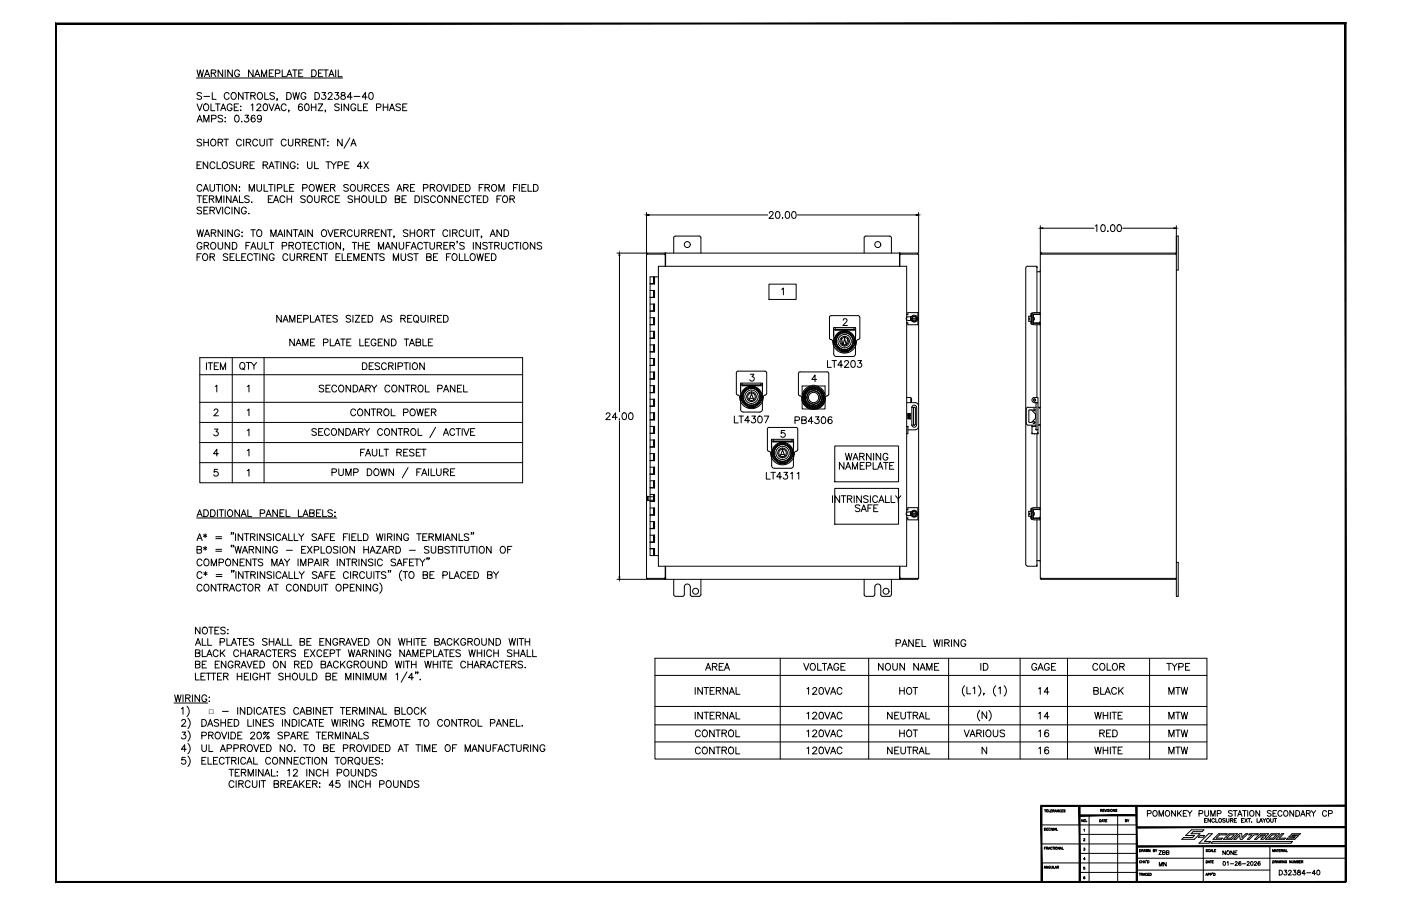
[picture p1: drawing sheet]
<svg xmlns="http://www.w3.org/2000/svg" width="432mm" height="279mm" viewBox="0 0 432 279" stroke-linecap="round" stroke-linejoin="round" font-family="sans-serif">
<defs><g id="words">
<text font-size="5.7" x="73" y="115.4">QTY</text>
<g font-size="5.3">
<text x="236" y="68.4">20.00</text>
<text x="336.5" y="72.7">10.00</text>
<text x="88.5" y="107.9">NAME PLATE LEGEND TABLE</text>
<text x="62.8" y="115.4">ITEM</text>
<text x="110.8" y="115.4">DESCRIPTION</text>
<text x="254" y="114.7">LT4203</text>
<text x="97.4" y="122.1">SECONDARY CONTROL PANEL</text>
<text x="107.2" y="129.5">CONTROL POWER</text>
<text x="185.9" y="130.5">24.00</text>
<text x="225.4" y="131.6">LT4307</text>
<text x="244.1" y="131.9">PB4306</text>
<text x="110.4" y="141.8">FAULT RESET</text>
<text x="259.6" y="143.2">WARNING</text>
<text x="235.3" y="148.9">LT4311</text>
<text x="262.8" y="159.1">SAFE</text>
<text x="275.2" y="200.7">PANEL WIRING</text>
<text x="216.6" y="207.8">AREA</text>
<text x="246.9" y="207.8">VOLTAGE</text>
<text x="269.9" y="207.8">NOUN NAME</text>
<text x="301.3" y="207.8">ID</text>
<text x="317.1" y="207.8">GAGE</text>
<text x="335.8" y="207.8">COLOR</text>
<text x="358.8" y="207.8">TYPE</text>
<text x="213.4" y="215.2">INTERNAL</text>
<text x="247.6" y="215.2">120VAC</text>
<text x="276.6" y="215.2">HOT</text>
<text x="319.3" y="215.2">14</text>
<text x="336.2" y="215.2">BLACK</text>
<text x="359.5" y="215.2">MTW</text>
<text x="213.4" y="223">INTERNAL</text>
<text x="247.6" y="223">120VAC</text>
<text x="272.7" y="223">NEUTRAL</text>
<text x="319.3" y="223">14</text>
<text x="336.5" y="223">WHITE</text>
<text x="359.5" y="223">MTW</text>
<text x="213.4" y="228.6">CONTROL</text>
<text x="213.4" y="233.9">CONTROL</text>
<text x="247.6" y="228.6">120VAC</text>
<text x="247.6" y="233.9">120VAC</text>
<text x="272.7" y="233.9">NEUTRAL</text>
<text x="276.6" y="228.6">HOT</text>
<text x="296.3" y="228.6">VARIOUS</text>
<text x="319.3" y="228.6">16</text>
<text x="319.3" y="233.9">16</text>
<text x="336.5" y="233.9">WHITE</text>
<text x="338" y="228.6">RED</text>
<text x="359.5" y="228.6">MTW</text>
<text x="359.5" y="233.9">MTW</text>
</g>
<g font-size="4.4">
<text x="356.3" y="268.5">MN</text>
<text x="393.3" y="270.9">D32384</text>
</g>
<text font-size="4" x="356.3" y="264.6">ZBB</text>
<g font-size="3.5">
<text x="346.1" y="254.7">BY</text>
<text x="333" y="266.3">4</text>
</g>
<text font-size="3.1" x="333" y="269.2">5</text>
<text font-size="2.9" x="64.3" y="220.3">□</text>
<text font-size="2.6" x="401.8" y="270.2">-</text>
</g></defs>
<g fill="none" stroke="#000" stroke-width=".31">
<path d="M60.5 24.1h45.1M60.7 21.6l.5 2.1 .5-2.1 .5 2.1 .5-2.1M60.7 32l.8 2.1 .8-2.1M60.7 37.6l.8-2.1 .8 2.1M61 36.9h1M62.1 28.8l-.5-.3-.7 .1-.2 .2 .1 .4 1.1 .5 .2 .6-.5 .3-.9-.3M62.8 37.6v-2.1l.8 2.1 .8-2.1v2.1M62.8 29.7h1.8M63 23.7l.8-2.1 .8 2.1M63.1 32.1a.99 .99 0 0 1 1.3 1 .99 .99 0 0 1-1.3 .9l-.4-.7v-.5zM63.3 23h1M65 32v2.1h1.2"/>
<path d="M65.1 22.6l1.2-.1 .2-.6-.5-.3h-.9v2.1M65.2 36.6l1.2-.1 .1-.8-1.3-.2v2.1M65.4 28.5v2.1h1.2M65.8 22.6l.7 1.1M66.4 32h1.4M67.1 32v2.1M68 34.1l.8-2.1 .8 2.1M68.3 33.4h1M68.6 21.6v2.1l-1.4-2.1v2.1M68.6 35.8l-.5-.3-.9 .3 .2 .5 1 .4 .2 .3v.3l-.5 .3-.9-.3M69.4 36.2v.2zM69.4 37.4v.2z"/>
<path d="M69.4 21.6v2.1M70.6 29a.78 .78 0 0 0-.9-.5 .78 .78 0 0 0-.6 .8v.5a.77 .77 0 0 0 .6 .8 .77 .77 0 0 0 .9-.5M71.5 32.5a.76 .76 0 0 0-.9-.5 .76 .76 0 0 0-.6 .8v.5a.74 .74 0 0 0 .8 .8 .74 .74 0 0 0 .7-.8h-.5M71.6 21.6v2.1l-1.4-2.1v2.1M71.6 28.6a.99 .99 0 0 1 1.2 1 .99 .99 0 0 1-1.2 .9l-.4-.7v-.5zM72.2 33h.8M72.6 35.6a.66 .66 0 0 1 1 .3l.1 .5a.91 .91 0 0 1-.8 1.2 1.34 1.34 0 0 1-.3-2zM73.5 32h-1.3v2.1h1.3M73.8 22a.78 .78 0 0 0-.9-.4 .78 .78 0 0 0-.6 .7v.6a.75 .75 0 0 0 .8 .8 .75 .75 0 0 0 .7-.8h-.5M74.1 32.8h.2zM74.2 33.9v.2zM74.5 37.4v.2z"/>
<path d="M74.9 28.5v2.1l-1.4-2.1v2.1M75.4 28.5h1.4M75.5 35.5h1.1l-.6 .8a.69 .69 0 0 1 .5 1.2 .69 .69 0 0 1-1.2-.3M76.1 28.5v2.1M77.3 29.5l1.2-.1 .2-.3-.1-.4-1.3-.2v2.1M77.4 32.4l.5-.4v2.1M78 21.6v2.1l-1.4-2.1v2.1M78 29.5l.7 1.1M78.5 23.7l.8-2.1 .8 2.1M78.6 35.8l-.1-.2a.67 .67 0 0 0-1 .3v1.4a.65 .65 0 0 0 1 .1 .65 .65 0 0 0-.2-1 .65 .65 0 0 0-.9 .5M78.8 23h1M79.2 32.5l.2-.4 .6-.1 .4 .6-1.3 1.5h1.4"/>
<path d="M79.7 28.6a.99 .99 0 0 1 1.2 1 .99 .99 0 0 1-1.2 .9l-.4-.7v-.5zM80.6 23.7v-2.1l.8 2.1 .8-2.1v2.1M80.6 36.2a.66 .66 0 0 1-.9 .6 .66 .66 0 0 1-.3-1 .66 .66 0 0 1 1.1 0l.1 .4a1 1 0 0 1-.8 1.4l-.4-.3M81.4 32.1a.69 .69 0 0 1 1 .3l.1 .5a.91 .91 0 0 1-.8 1.2 1.36 1.36 0 0 1-.3-2zM81.6 28.5v2.1h1.2M82.9 32l.8 2.1 .8-2.1M83 22.6h.8M84.3 21.6h-1.3v2.1h1.3M84.6 28.8l-.5-.3-.9 .3 .1 .4 1.1 .5 .2 .3v.3l-.5 .3-.9-.3M84.7 34.1l.8-2.1 .8 2.1M84.9 22.6h1.2l.1-.8-1.3-.2v2.1M85 33.4h1"/>
<path d="M85.5 30.5h-.2h.2l-.2 .5M87 21.6v2.1h1.2M88.2 32.5a.78 .78 0 0 0-.9-.5 .78 .78 0 0 0-.6 .8v.5a.77 .77 0 0 0 .6 .8 .77 .77 0 0 0 .9-.5M88.4 23.7l.8-2.1 .8 2.1M88.4 28.5h.7a1.12 1.12 0 0 1 .7 1.1 1.12 1.12 0 0 1-.7 1h-.7zM88.7 23h1M89.1 34h-.2h.2l-.2 .5M90.2 21.6h1.4M90.3 28.5l.5 2.1 .5-2.1 .5 2.1 .5-2.1M90.9 21.6v2.1M92.1 22.6h.8M93.2 32.3l-.1-.2a.69 .69 0 0 0-1 .3 1 1 0 0 0-.3 1.1 1 1 0 0 0 .9 .6 .65 .65 0 0 0 .6-.6 .65 .65 0 0 0-.7-.7 .65 .65 0 0 0-.6 .6"/>
<path d="M93.4 21.6h-1.3v2.1h1.3M94.2 32.1a.69 .69 0 0 1 1 .3l.1 .5a.91 .91 0 0 1-.8 1.2 1.36 1.36 0 0 1-.3-2zM94.3 29a.78 .78 0 0 0-.9-.5 .78 .78 0 0 0-.6 .8v.5a.75 .75 0 0 0 .7 .9 .75 .75 0 0 0 .8-.9h-.5M96 33h1.4M96 32v2.1M96.1 21.6h.7a1.12 1.12 0 0 1 .7 1 1.12 1.12 0 0 1-.7 1.1h-.7zM97.1 28.5h.7a1.12 1.12 0 0 1 .7 1.1 1.12 1.12 0 0 1-.7 1h-.7zM97.4 32v2.1M98.1 32h1.4l-1.4 2.1h1.4M98.2 22.6h.8M99.3 28.5h1.1l-.6 .8a.7 .7 0 0 1 .5 1.2 .7 .7 0 0 1-1.2-.3M99.5 21.6h-1.3v2.1h1.3"/>
<path d="M99.8 21.6h1.4M100.4 34h-.2h.2l-.2 .5M100.5 21.6v2.1M101.2 29l.2-.4 .6-.1 .4 .6-1.4 1.5h1.4M101.4 23.7l.8-2.1 .8 2.1M101.7 23h1M103.3 28.5h1.1l-.6 .8a.7 .7 0 0 1 .5 1.2 .7 .7 0 0 1-1.2-.3M103.5 21.6v2.1M104.2 21.6v2.1h1.3M104.5 32.3l-.4-.3-1 .3 .2 .4 1.1 .5 .1 .3v.3l-.4 .3-1-.3M105.2 28.6v.6l1 .3 .2 .4a.66 .66 0 0 1-.8 .7 .66 .66 0 0 1-.3-1.1l1-.3v-.4l-.4-.3zM105.2 32v2.1"/>
<path d="M107.4 32v2.1l-1.4-2.1v2.1M108.5 29.9h-1.5l1.1-1.4v2.1M109.1 29.7h1.8M109.6 32.5a.78 .78 0 0 0-.8-.5 .78 .78 0 0 0-.7 .8v.5a.75 .75 0 0 0 .8 .8 .75 .75 0 0 0 .7-.8h-.5M110.3 32v2.1h1.2M112 33h.8M113.1 29.9h-1.5l1-1.4v2.1M113.3 32h-1.3v2.1h1.3M113.9 28.6a.7 .7 0 0 1 1 .3l.1 .5a.91 .91 0 0 1-.8 1.2 1.36 1.36 0 0 1-.3-2zM116 33.1l1.2-.1 .2-.3-.1-.5-1.3-.2v2.1M118.1 33h1.4M118.1 32v2.1"/>
<path d="M119.5 32v2.1M120 34.1l.8-2.1 .8 2.1M120.3 33.4h1M123.4 32.3l-.5-.3-.7 .1-.2 .2 .1 .4 1.1 .5 .2 .6-.5 .3-.9-.3M124.1 33h.8M125.4 32h-1.3v2.1h1.3M60.7 50.9h.8M62 49.9h-1.3v2.1h1.3M62.1 43.2l-.5-.3-.9 .3 .2 .5 1 .4 .2 .3v.3l-.5 .3-.9-.3M62.2 57.4a.77 .77 0 0 0-.9-.5 .77 .77 0 0 0-.6 .8 .87 .87 0 0 0 .3 1.1 .87 .87 0 0 0 1.1-.1l.1-.2M62.6 59l.8-2.1 .8 2.1M62.8 42.9v2.1"/>
<path d="M62.8 43.9h1.4M62.9 58.3h1M64 49.9v2.1l-1.4-2.1v2.1M64.2 42.9v2.1M64.7 56.9v1.5l.6 .6 .7-.3 .1-1.8M65.1 43.2a.99 .99 0 0 1 1.5 .3 .99 .99 0 0 1-.5 1.4 1 1 0 0 1-1.2-.4 1 1 0 0 1 .2-1.3zM66.2 50.4a.76 .76 0 0 0-.9-.5 .76 .76 0 0 0-.6 .8 .86 .86 0 0 0 .3 1.1 .86 .86 0 0 0 1.1-.1l.1-.2M66.6 56.9h1.4M66.9 49.9v2.1h1.2M67.2 43.9l1.2-.1 .2-.3-.1-.4-1.3-.2v2.1M67.3 56.9v2.1M67.9 43.9l.7 1.1"/>
<path d="M68.5 56.9v2.1M68.7 50.2a.96 .96 0 0 1 1.4 .1 .96 .96 0 0 1-.2 1.4 .96 .96 0 0 1-1.3-.1 .96 .96 0 0 1 .1-1.4zM69 42.9h1.4M69.4 57.2a.96 .96 0 0 1 1.4 .1 .96 .96 0 0 1-.2 1.4 .96 .96 0 0 1-1.3-.2 .96 .96 0 0 1 .1-1.3zM69.7 42.9v2.1M72.1 50.2l-.5-.3-.9 .3 .2 .5 1.2 .7v.3l-.5 .3-.9-.3M72.8 49.9v1.5l.6 .6 .7-.3 .1-1.8M72.9 56.9v2.1l-1.4-2.1v2.1M73.7 58.9h.2zM73.8 57.6v.2zM74.4 43.4a.78 .78 0 0 0-.9-.5 .78 .78 0 0 0-.6 .8 .87 .87 0 0 0 .3 1.1 .87 .87 0 0 0 1.1-.1l.1-.2M75 50.9l1.2-.1 .1-.7-1.3-.2v2.1"/>
<path d="M75.1 42.9v2.1M75.7 50.9l.7 1.1M75.9 43.9l1.2-.1 .2-.3-.1-.4-1.3-.2v2.1M76.6 43.9l.7 1.1M76.8 59v-2.1l.8 2.1 .8-2.1v2.1M77.1 50.9h.8M78.4 49.9h-1.3v2.1h1.3M79.2 56.9v1.5l.6 .6 .7-.3 .1-1.8M79.4 43.4a.78 .78 0 0 0-.9-.5 .78 .78 0 0 0-.6 .8 .87 .87 0 0 0 .3 1.1 .87 .87 0 0 0 1.1-.1l.1-.2M80.1 42.9v1.5l.6 .6 .7-.3 .1-1.8M81.1 50.9l1.2-.1 .1-.7-1.3-.2v2.1M81.4 56.9v2.1h1.2"/>
<path d="M81.8 50.9l.7 1.1M82.3 42.9v2.1M82.8 42.9h1.4M82.8 56.9h1.4M82.9 52l.8-2.1 .8 2.1M83.2 51.3h1M83.5 42.9v2.1M83.5 56.9v2.1M84.7 49.9h1.4M84.7 56.9v2.1M85.4 49.9v2.1M85.5 58l1.2-.1 .2-.3-.1-.5-1.3-.2v2.1"/>
<path d="M86.6 49.9v2.1M87.6 56.9v2.1h1.2M88.2 43.4a.78 .78 0 0 0-.9-.5 .78 .78 0 0 0-.6 .8 .87 .87 0 0 0 .2 1.1 .87 .87 0 0 0 1.2-.1l.1-.2M88.8 49.9v2.1l-1.4-2.1v2.1M88.9 42.9v1.5l.6 .6 .7-.3 .1-1.8M89.3 57.9h.8M90.6 56.9h-1.3v2.1h1.3M91 50.4a.77 .77 0 0 0-.9-.5 .77 .77 0 0 0-.6 .8 .87 .87 0 0 0 .2 1.1 .87 .87 0 0 0 1.2-.1l.1-.5h-.5M91.1 43.9l1.2-.1 .2-.3-.1-.4-1.3-.2v2.1M91.7 50.7h.2zM91.7 51.9h.2zM91.8 43.9l.7 1.1"/>
<path d="M93.2 43.9l1.2-.1 .2-.3-.1-.4-1.3-.2v2.1M93.3 58l1.2-.1 .2-.3-.1-.5-1.3-.2v2.1M93.9 43.9l.7 1.1M94.8 49.9v1.5l.6 .6 .7-.3 .1-1.8M95.3 43.9h.8M95.5 57.2a.96 .96 0 0 1 1.3 .1 .96 .96 0 0 1-.1 1.4 .96 .96 0 0 1-1.4-.2 .96 .96 0 0 1 .2-1.3zM96.6 42.9h-1.3v2.1h1.3M97 49.9v2.1h1.2M97.4 56.9l.5 2.1 .5-2.1 .5 2.1 .5-2.1M98.6 42.9v2.1l-1.4-2.1v2.1M99.1 42.9h1.4M99.8 42.9v2.1"/>
<path d="M100 57.9h.8M100.5 49.9h1.4M101 43.6v.2zM101 44.8v.2zM101.2 49.9v2.1M101.3 56.9h-1.3v2.1h1.3M101.9 57.9l1.2-.1v-.7l-1.2-.2v2.1M102.1 49.9l.7 1v1.1M102.6 57.9l.7 1.1M103.7 49.9l-.9 1M104.2 51l1.1-.1 .3-.3-.1-.5-1.3-.2v2.1M105.5 42.9v2.1l-1.4-2.1v2.1"/>
<path d="M106.3 50.9h.7M107.4 57.2l-.6-.3-.9 .3 .3 .5 1.2 .7v.3l-.6 .3-.9-.3M107.5 49.9h-1.2v2.1h1.2M107.8 42.5l-1.8 3.2M108.1 45l.8-2.1 .8 2.1M108.1 57.2a.96 .96 0 0 1 1.4 .1 .96 .96 0 0 1-.2 1.4 .96 .96 0 0 1-1.3-.2 .96 .96 0 0 1 .1-1.3zM108.4 44.3h1.1M110.2 56.9v1.5l.6 .6 .7-.3 .1-1.8M111.6 51.3h-1.4l.9-1.4v2.1M112.1 49.9l1.4 2.1M112.4 57.9l1.2-.1 .1-.7-1.3-.2v2.1M113.1 57.9l.7 1.1"/>
<path d="M113.5 49.9l-1.4 2.1M115.9 57.4a.77 .77 0 0 0-.9-.5 .77 .77 0 0 0-.6 .8 .87 .87 0 0 0 .3 1.1 .87 .87 0 0 0 1.1-.1l.1-.2M116.6 57.9h.8M117.9 56.9h-1.3v2.1h1.3M119.8 57.2l-.5-.3-.9 .3 .2 .5 1 .4 .2 .3v.3l-.5 .3-.9-.3M122.3 59l.8-2.1 .8 2.1M122.6 58.3h1M124.4 57.9l1.2-.1 .1-.7-1.3-.2v2.1M125.1 57.9l.7 1.1M126.5 57.9h.8M127.8 56.9h-1.3v2.1h1.3M130.5 58l1.2-.1 .2-.3-.1-.5-1.3-.2v2.1"/>
<path d="M132.6 57.9l1.2-.1 .2-.3-.1-.4-1.3-.2v2.1M133.3 57.9l.7 1.1M134.8 57.2a.96 .96 0 0 1 1.4 .1 .96 .96 0 0 1-.2 1.4 .96 .96 0 0 1-1.3-.2 .96 .96 0 0 1 .1-1.3zM136.6 56.9l.8 2.1 .8-2.1M138.7 56.9v2.1M139.5 56.9h.7a1.12 1.12 0 0 1 .7 1 1.12 1.12 0 0 1-.7 1.1h-.7zM141.6 57.9h.8M142.9 56.9h-1.3v2.1h1.3M143.5 56.9h.7a1.12 1.12 0 0 1 .7 1 1.12 1.12 0 0 1-.7 1.1h-.7zM147.7 57.9h.8M149 56.9h-1.3v2.1M149.5 57.9l1.2-.1 .2-.3-.1-.4-1.3-.2v2.1"/>
<path d="M150.2 57.9l.7 1.1M151.7 57.2a.96 .96 0 0 1 1.3 .1 .96 .96 0 0 1-.1 1.4 .96 .96 0 0 1-1.4-.2 .96 .96 0 0 1 .2-1.3zM153.8 59v-2.1l.8 2.1 .8-2.1v2.1M158.3 57.9h.8M159.6 56.9h-1.3v2.1M160.1 56.9v2.1M160.8 57.9h.8M162.2 56.9h-1.4v2.1h1.4M162.8 56.9v2.1h1.2M164.4 56.9h.7a1.12 1.12 0 0 1 .8 1 1.12 1.12 0 0 1-.8 1.1h-.7zM60.7 70.9l.5 2.1 .5-2.1 .5 2.1 .5-2.1M60.7 60.4h1.4"/>
<path d="M60.7 79.2h.8M61.4 60.4v2.1M62 78.2h-1.3v2.1M62.1 64.2l-.5-.3-.9 .3 .2 .5 1 .4 .2 .3v.3l-.5 .3-.9-.3M62.2 75.3a.77 .77 0 0 0-.9-.6 .77 .77 0 0 0-.6 .9v.5a.75 .75 0 0 0 .8 .8 .75 .75 0 0 0 .7-.8h-.5M62.6 61.4h.8M62.8 78.4a.99 .99 0 0 1 1.3 .9 .99 .99 0 0 1-1.3 1l-.4-.7v-.5zM62.8 64.9h.8M62.9 75.7h1.2l.2-.5-.5-.4h-.9v2M63 73l.8-2.1 .8 2.1M63.3 72.3h1M63.6 75.7l.7 1.1"/>
<path d="M63.9 60.4h-1.3v2.1h1.3M64.1 63.9h-1.3v2.1h1.3M64.5 61.4l1.2-.1 .1-.7-1.3-.2v2.1M64.7 64.9l1.2-.1 .2-.5-.5-.4h-.9v2.1M64.7 79.2h1.2l.2-.6-.5-.4h-.9v2.1M65.1 71.9l1.2-.1 .2-.5-.5-.4h-.9v2.1M65.1 75l.2-.1a.99 .99 0 0 1 1.3 .9 .99 .99 0 0 1-1.3 1l-.4-.7zM65.2 61.4l.7 1.1M65.4 64.9l.7 1.1M65.4 79.2l.7 1.1M65.8 71.9l.7 1.1M66.5 63.9l.8 2.1 .8-2.1"/>
<path d="M66.6 62.5v-2.1l.8 2.1 .8-2.1v2.1M67.2 74.8v1.5l.6 .5 .7-.2 .1-1.8M68.6 70.9v2.1l-1.4-2.1v2.1M68.6 63.9v2.1M69 60.4v2.1M69.4 70.9v2.1M70.2 78.5l-.5-.3-.9 .3 .2 .6 1.1 .5 .1 .4-.2 .3h-.7l-.5-.3M70.8 64.4a.76 .76 0 0 0-.9-.5 .76 .76 0 0 0-.6 .8 .86 .86 0 0 0 .3 1.1 .86 .86 0 0 0 1.1-.1l.1-.2M70.8 74.8v2l-1.4-2v2M70.9 79.2h.8M71.2 60.4v2.1l-1.4-2.1v2.1M71.5 63.9v2.1"/>
<path d="M71.6 70.9v2.1l-1.4-2.1v2.1M71.6 74.8h.7a1.12 1.12 0 0 1 .7 1 1.12 1.12 0 0 1-.7 1h-.7zM71.7 62.5l.8-2.1 .8 2.1M72 61.8h1M72.2 78.2h-1.3v2.1h1.3M72.8 78.2v2.1h1.2M73.7 63.9v2.1l-1.4-2.1v2.1M73.8 60.4v2.1h1.2M73.8 71.4a.77 .77 0 0 0-.9-.5 .77 .77 0 0 0-.6 .8v.5a.75 .75 0 0 0 .8 .8 .75 .75 0 0 0 .7-.8h-.5M74.5 71.7h.2zM74.5 72.9h.2zM74.5 79.2h.8"/>
<path d="M75.8 78.2h-1.3v2.1h1.3M75.8 75.7h.8M75.9 64.4a.77 .77 0 0 0-.9-.5 .77 .77 0 0 0-.6 .8 .87 .87 0 0 0 .3 1.1 .87 .87 0 0 0 1.1-.1l.1-.5h-.5M76.6 65.9h.2zM76.8 60.7l-.5-.3-.9 .3 .2 .5 1 .4 .2 .3v.3l-.5 .3-.9-.3M77.1 74.8h-1.3v2M77.3 76.8l.8-2 .8 2M77.3 70.9h1.4M77.5 62.4h.2zM77.6 76.2h1M77.8 78.8a.76 .76 0 0 0-.9-.6 .76 .76 0 0 0-.6 .9v.5a.76 .76 0 0 0 .6 .7 .76 .76 0 0 0 .9-.4M78 70.9v2.1"/>
<path d="M78.2 78.2h1.4M78.9 78.2v2.1M79.3 71.2l.2-.2a.98 .98 0 0 1 1.2 .9 .98 .98 0 0 1-1.2 1l-.4-.7zM79.4 74.8v1.5a.71 .71 0 0 0 .7 .6 .71 .71 0 0 0 .7-.6v-1.5M80.1 78.2v2.1M81.6 74.8v2h1.2M82.3 78.2v2.1l-1.4-2.1v2.1M82.7 61.4h.8M83 74.8h1.4M83.5 73v-2.1l.8 2.1 .8-2.1v2.1M83.7 74.8v2M84 60.4h-1.3v2.1h1.3"/>
<path d="M84.3 62.5l.8-2.1 .8 2.1M84.5 78.8a.76 .76 0 0 0-.9-.6 .76 .76 0 0 0-.6 .9v.5a.74 .74 0 0 0 .7 .8 .74 .74 0 0 0 .8-.8h-.5M84.6 61.8h1M85.6 73l.8-2.1 .8 2.1M85.9 72.3h1M87 75.9l1.2-.2 .1-.7-1.3-.2v2M87.7 70.9v2.1M87.8 60.9a.77 .77 0 0 0-.9-.5 .77 .77 0 0 0-.6 .8 .87 .87 0 0 0 .2 1.1 .87 .87 0 0 0 1.2-.1l.1-.2M88.5 61.4h1.4M88.5 60.4v2.1M88.7 78.8a.77 .77 0 0 0-.9-.6 .77 .77 0 0 0-.6 .9v.5a.78 .78 0 0 0 .6 .7 .78 .78 0 0 0 .9-.4M89.1 75.7h1.2l.1-.7-1.3-.2v2"/>
<path d="M89.4 78.2v1.5l.6 .6 .7-.3 .1-1.8M89.8 75.7l.7 1.1M89.9 70.9v2.1l-1.4-2.1v2.1M89.9 60.4v2.1M90.4 70.9h1.4M91.1 70.9v2.1M91.3 75l.2-.1a.98 .98 0 0 1 1.2 .9 .98 .98 0 0 1-1.2 1l-.4-.7zM91.6 79.2h1.2l.1-.7-1.3-.3v2.1M92 73l.8-2.1 .8 2.1M92.3 72.3h1M92.3 79.2l.7 1.1M93.1 74.8h1.4"/>
<path d="M93.7 79.2h1.2l.1-.7-1.3-.3v2.1M93.8 74.8v2M94.1 60.7l-.5-.3-.9 .3 .2 .5 1 .4 .2 .3v.3l-.5 .3-.9-.3M94.1 70.9v2.1M94.4 79.2l.7 1.1M94.9 60.7a.96 .96 0 0 1 1.3 .1 .96 .96 0 0 1-.1 1.4 .96 .96 0 0 1-1.4-.2 .96 .96 0 0 1 .2-1.3zM95 75.7h.8M95.8 79.2h.8M96.3 70.9v2.1l-1.4-2.1v2.1M96.3 74.8h-1.3v2h1.3M97 60.4v1.5l.6 .6 .7-.3 .1-1.8M97.1 78.2h-1.3v2.1h1.3"/>
<path d="M98.3 75.3a.76 .76 0 0 0-.9-.5 .76 .76 0 0 0-.6 .8v.5a.76 .76 0 0 0 .6 .8 .76 .76 0 0 0 .9-.5M98.7 74.8h1.4M99.1 78.2v2.1l-1.4-2.1v2.1M99.2 61.4l1.2-.1 .2-.5-.5-.4h-.9v2.1M99.3 71.2l.2-.2a.99 .99 0 0 1 1.2 .9 .99 .99 0 0 1-1.2 1l-.4-.7zM99.4 74.8v2M99.6 78.2h1.4M99.9 61.4l.7 1.1M100.3 78.2v2.1M100.6 74.8v2M101 70.9l.9 2.1 .8-2.1M101.5 75l.2-.1a.98 .98 0 0 1 1.2 .9 .98 .98 0 0 1-1.2 1l-.4-.7z"/>
<path d="M102.7 60.9a.77 .77 0 0 0-.9-.5 .77 .77 0 0 0-.6 .8 .87 .87 0 0 0 .2 1.1 .87 .87 0 0 0 1.2-.1l.1-.2M103.1 71.9h.8M103.4 61.4h.8M103.5 79.2h.9M104.5 70.9h-1.4v2.1h1.4M104.6 60.4h-1.2v2.1h1.2M104.9 78.2h-1.4v2.1h1.4M104.9 74.8v2l-1.4-2v2M105.1 71.9l1.2-.1 .1-.5-.5-.4h-.8v2.1M105.5 78.2v2.1h1.1M105.7 71.9l.7 1.1M105.9 76.8h-.2h.2l-.2 .5"/>
<path d="M107.1 79.2h.9M108.4 78.2h-1.3v2.1h1.3M108.5 71.4a.77 .77 0 0 0-.8-.5 .77 .77 0 0 0-.7 .8v.5a.78 .78 0 0 0 .7 .8 .78 .78 0 0 0 .8-.5M108.5 74.8h1.4M108.6 60.7l-.5-.3-.8 .3 .1 .5 1.2 .7v.3l-.5 .3-.8-.3M109.2 70.9v1.5a.71 .71 0 0 0 .7 .6 .71 .71 0 0 0 .7-.6v-1.5M109.2 74.8v2M109.3 61.4h1.4M109.3 60.4v2.1M110.4 75.7h1.4M110.4 74.8v2M110.7 60.4v2.1"/>
<path d="M111.4 71.9l1.2-.1 .2-.5-.5-.4h-.9v2.1M111.4 79.2h.8M111.6 60.7a.96 .96 0 0 1 1.4 .1 .96 .96 0 0 1-.2 1.4 .96 .96 0 0 1-1.3-.2 .96 .96 0 0 1 .1-1.3zM111.8 74.8v2M112.1 71.9l.7 1.1M112.6 75.7h.8M112.7 78.2h-1.3v2.1h1.3M113.5 71.9l1.2-.1 .2-.5-.5-.4h-.9v2.1M113.7 60.4v1.5l.6 .6 .7-.3 .1-1.8M113.9 74.8h-1.3v2h1.3M114.2 71.9l.7 1.1M114.7 78.2v2.1l-1.4-2.1v2.1"/>
<path d="M115.2 78.2h1.4M115.6 71.9h.8M115.9 60.4v2.1h1.2M115.9 78.2v2.1M116.6 76.8v-2l.8 2 .8-2v2M116.9 70.9h-1.3v2.1h1.3M117.6 60.4h.7a1.12 1.12 0 0 1 .7 1 1.12 1.12 0 0 1-.7 1.1h-.7zM118.4 78.5l-.5-.3-.9 .3 .2 .6 1.1 .5 .1 .4-.2 .3h-.7l-.5-.3M118.7 76.8l.8-2 .8 2M118.9 70.9v2.1l-1.4-2.1v2.1M119 76.2h1M119.4 70.9h1.4"/>
<path d="M120.1 70.9v2.1M121.5 72.9h-.2h.2l-.2 .5M121.8 61.4l1.2-.1 .1-.7-1.3-.2v2.1l1.3-.2 .1-.5-.5-.4M122.2 74.8v2l-1.4-2v2M123 74.8v1.5a.71 .71 0 0 0 .7 .6 .71 .71 0 0 0 .7-.6v-1.5M123.6 78.2v1.5a.71 .71 0 0 0 .7 .6 .71 .71 0 0 0 .7-.6v-1.5M123.9 61.4h.8M125.2 60.4h-1.3v2.1h1.3M125.2 75.7h.8M125.7 71.2l-.5-.3-.9 .3 .2 .5 1.1 .5 .1 .5-.2 .2-.7 .1-.5-.3M126.4 71.9h1.4M126.4 70.9v2.1"/>
<path d="M126.5 74.8h-1.3v2M126.7 76.8l.8-2 .8 2M127 76.2h1M127.1 78.5l-.5-.3-.9 .3 .2 .6 1.1 .5 .1 .4-.2 .3h-.7l-.5-.3M127.5 78.2h1.4M127.8 70.9v2.1M127.9 60.4h.7a1.12 1.12 0 0 1 .7 1 1.12 1.12 0 0 1-.7 1.1h-.7zM128.2 78.2v2.1M128.7 71.2l.2-.2a.99 .99 0 0 1 1.2 .9 .99 .99 0 0 1-1.2 1l-.4-.7zM130 60.4v2.1M130.2 75.3a.77 .77 0 0 0-.9-.6 .77 .77 0 0 0-.6 .9v.5a.78 .78 0 0 0 .6 .8 .78 .78 0 0 0 .9-.5M130.6 74.8h1.4"/>
<path d="M130.8 71.9l1.2-.1 .2-.5-.5-.4h-.9v2.1M131.3 74.8v2M131.5 79.2h1.2l.2-.6-.5-.4h-.9v2.1l1.3-.1 .1-.6-.5-.4M131.5 71.9l.7 1.1M132.1 60.7l-.5-.3-.9 .3 .2 .5 1 .4 .2 .3v.3l-.5 .3-.9-.3M132.5 74.8v1.5a.71 .71 0 0 0 .7 .6 .71 .71 0 0 0 .7-.6v-1.5M132.6 70.9h1.4M133.3 70.9v2.1M133.6 79.2h.8M134.2 60.9a.77 .77 0 0 0-.9-.5 .77 .77 0 0 0-.6 .8 .87 .87 0 0 0 .3 1.1 .87 .87 0 0 0 1.1-.1l.1-.2M134.7 75.7h1.2l.2-.5-.5-.4h-.9v2M134.9 78.2h-1.3v2.1h1.3"/>
<path d="M135.2 60.5a.98 .98 0 0 1 1.2 .9 .98 .98 0 0 1-1.2 1l-.4-.7 .1-.8zM135.4 75.7l.7 1.1M136.8 75.7h.8M137.6 79.2h.8M138 71.4a.76 .76 0 0 0-.9-.5 .76 .76 0 0 0-.6 .8v.5a.76 .76 0 0 0 .6 .8 .76 .76 0 0 0 .9-.5M138.1 74.8h-1.3v2h1.3M138.5 60.4v2.1l-1.4-2.1v2.1M138.7 75.7h1.2l.1-.7-1.3-.2v2M138.7 70.9v2.1M138.9 78.2h-1.3v2.1M139.4 75.7l.7 1.1M139.5 71.9l1.2-.1 .1-.7-1.3-.2v2.1"/>
<path d="M139.5 78.5l.2-.1a.98 .98 0 0 1 1.2 .9 .98 .98 0 0 1-1.2 1l-.4-.7zM140.2 71.9l.7 1.1M140.7 60.4v2.1l-1.4-2.1v2.1M141 74.5h-.2h.2l-.2 .5M141.5 61.4h.8M141.6 78.2v2.1h1.2M142.8 60.4h-1.3v2.1h1.3M143 71.4a.76 .76 0 0 0-.9-.5 .76 .76 0 0 0-.6 .8v.5a.76 .76 0 0 0 .6 .8 .76 .76 0 0 0 .9-.5M143.1 75l-.5-.2-.9 .2 .2 .6 1.1 .5 .1 .5-.2 .2h-.7l-.5-.2M143.3 78.2v2.1h1.2M143.7 70.9v1.5a.71 .71 0 0 0 .7 .6 .71 .71 0 0 0 .7-.6v-1.5M144.8 60.9a.77 .77 0 0 0-.9-.5 .77 .77 0 0 0-.6 .8 .87 .87 0 0 0 .2 1.1 .87 .87 0 0 0 1.2-.1l.1-.2"/>
<path d="M145.1 78.5l.2-.1a.98 .98 0 0 1 1.2 .9 .98 .98 0 0 1-1.2 1l-.4-.7zM145.2 60.4h1.4M145.9 60.4v2.1M145.9 70.9v2.1M145.9 74.8v2M146.4 70.9h1.4M147 78.2l.5 2.1 .5-2.1 .5 2.1 .5-2.1M147.1 61.4h.8M147.1 70.9v2.1M148.1 74.8v2l-1.4-2v2M148.4 60.4h-1.3v2.1h1.3M148.5 72.9h-.2h.2l-.2 .5"/>
<path d="M149 60.4h.7a1.12 1.12 0 0 1 .7 1 1.12 1.12 0 0 1-.7 1.1h-.7zM149.6 79.2h.8M150.2 75l-.5-.2-.9 .2 .2 .6 1.2 .7v.3l-.5 .2-.9-.2M150.6 74.8h1.4M150.9 78.2h-1.3v2.1h1.3M151.1 73l.8-2.1 .8 2.1M151.3 74.8v2M151.4 72.3h1M151.5 78.2h.7a1.12 1.12 0 0 1 .7 1.1 1.12 1.12 0 0 1-.7 1h-.7zM152.5 75.7h1.2l.1-.7-1.3-.2v2M153.2 61.4h.8M153.2 75.7l.7 1.1"/>
<path d="M154.5 60.4h-1.3v2.1M154.6 70.9v2.1l-1.4-2.1v2.1M154.6 74.8v1.5l.6 .5 .7-.2 .1-1.8M155.1 60.7a.96 .96 0 0 1 1.3 .1 .96 .96 0 0 1-.1 1.4 .96 .96 0 0 1-1.4-.2 .96 .96 0 0 1 .2-1.3zM155.4 70.9h.7a1.12 1.12 0 0 1 .7 1 1.12 1.12 0 0 1-.7 1.1h-.7zM157.2 61.4l1.2-.1 .2-.5-.5-.4h-.9v2.1M157.9 61.4l.7 1.1M158.2 75.3a.77 .77 0 0 0-.9-.5 .77 .77 0 0 0-.6 .8v.5a.78 .78 0 0 0 .6 .8 .78 .78 0 0 0 .9-.5M158.6 74.8h1.4M159.3 74.8v2M160.5 74.8v2M161.4 75l.2-.1a.98 .98 0 0 1 1.2 .9 .98 .98 0 0 1-1.2 1l-.4-.7z"/>
<path d="M164.8 74.8v2l-1.4-2v2M166.9 75l-.4-.2-1 .2 .3 .6 1 .5 .1 .5-.1 .2h-.7l-.6-.2M190.2 78.1h9.1M190.9 78.8v48.1M199.3 65.5v12.6M199.5 78.4v-.3h83.4v.3M200 66.3h36.6M204.8 78.4l.2 .2v3.5M205 78.4h-5.7v100h5.7M205 78.4h.1M205.1 78.4h.1M205.1 78.4v.1"/>
<path d="M205.1 78.1l-.1 .3M205.1 78.1v.1M205.1 78.2h.1M205.1 78.2v3.9M207.6 78.1v-4.8l.3-.4 7.6-.1 .5 .5v4.8M245.8 66.3h36.6M274.7 73.3l-.5-.5-7.6 .1-.3 .4v4.8M274.7 73.3v4.8M277.2 78.2h.1M277.2 78.2l.2-.1v.3M277.2 78.5h.1M277.2 78.2v3.9"/>
<path d="M277.4 78.4l-.2 .1M277.4 78.4h5.7v100h-5.7M277.6 78.4l-.3 .2v3.5M283.1 65.5v12.6M320.6 69.6v8.5M320.8 78.2l-.1 .1M320.8 78.2h.1M320.9 78.1l-.1 .1M320.9 78.1h.1M320.9 78.1v.3M320.9 78.1h41.4v.3M321.4 70.4h15.8"/>
<path d="M346 70.4h15.8M362.6 78.4h-42v100h42M362.6 69.6v114.3h.5v-10.5h-.5M362.6 72.8h.5v10.5h-.5M86.7 97.3v2l-1.4-2v2M87.2 99.3l.8-2 .8 2M87.5 98.7h1M89.3 99.3v-2l.8 2 .8-2v2M91.7 98.2h.8M93 97.3h-1.3v2h1.3M93.6 98.4l1.2-.2 .2-.2-.1-.5-1.3-.2v2M95.7 97.3v2h1.2"/>
<path d="M97.1 99.3l.8-2 .8 2M97.4 98.7h1M98.9 97.3h1.4M99.6 97.3v2M100.8 98.2h.8M102.1 97.3h-1.3v2h1.3M104 97.6l-.5-.3-.9 .3 .2 .5 1 .4 .2 .3v.3l-.5 .2-.9-.2M108.1 97.6l-.5-.3-.9 .3 .2 .5 1.2 .7v.3l-.5 .2-.9-.2M108.8 97.3v2M109.1 80.3v-2.1l.7 2.1 .8-2.1v2.1M109.5 97.3h1.4l-1.4 2h1.4M111.6 98.2h.8"/>
<path d="M112.9 97.3h-1.3v2h1.3M113.5 97.3h.7a1.12 1.12 0 0 1 .7 1 1.12 1.12 0 0 1-.7 1h-.7zM117.3 99.3l.9-2 .8 2M117.6 98.7h1.1M120.8 97.6l-.6-.3-.8 .3 .1 .5 1.3 .7v.3l-.6 .2-.8-.2M121.2 80.3v-2.1l.8 2.1 .8-2.1v2.1M123.5 98.2h1.2l.2-.5-.5-.4h-.9v2M124.2 98.2l.7 1.1M125.6 98.2h.8M126.9 97.3h-1.3v2h1.3M127.8 97.4a.98 .98 0 0 1 1.3 .9 .98 .98 0 0 1-1.3 .9l-.4-.7 .1-.7zM128.3 98.9l.6 .7"/>
<path d="M129.7 97.3v1.5l.6 .5 .7-.2 .1-1.8M131.9 97.3v2M132.7 98.2h1.2l.2-.5-.5-.4h-.9v2M133.4 98.2l.7 1.1M134.8 98.2h.8M136.1 97.3h-1.3v2h1.3M136.7 97.3h.7a1.12 1.12 0 0 1 .7 1 1.12 1.12 0 0 1-.7 1h-.7zM200.4 98h1.3v2.2h-1.3v4.1h1.2M200.4 93.8h1.3v2.2h-1.3v4.1h1.2M200.4 89.6h1.3v2.2h-1.3M200.4 91.7h1.2M200.6 87.5v.1"/>
<path d="M200.6 91.7v.1M200.6 95.9v.1M201.1 87.5v.1M201.1 91.7v.1M201.1 95.9v.1M201.4 85.4v2.1M201.4 89.6v2.1M201.4 93.8v2.1M201.4 98v2.1M201.6 85.4v2.2M201.6 89.6v2.2M201.6 93.8v2.2"/>
<path d="M201.6 98v2.2M201.7 85.4v2.2h-1.3v8.3h1.2M202.9 82.1h76.5v92.5h-76.5zM202.9 85.4h-2.5v2.1h1.2M237 87.6h8.4v4.7h-8.4zM240.9 89.2l.5-.4v2.1M255.7 97.6l.4-.3 8.6 .1 .3 .4v6.4l-.3 .5-.6 .3a3.8 3.8 0 0 1-3.8 3.9 3.8 3.8 0 0 1-3.7-3.9l-.7-.3-.2-.5zM259.9 98.8l.2-.4 .6-.1 .4 .6-1.3 1.5h1.4M279.4 99.6h.4M279.4 97h.4M279.8 97.1v-.7h3.1v3.8h-3.1v-.7M280.6 97.7v1.1"/>
<path d="M280.7 98.6v.2M280.7 97.7v.2M280.9 97.7h-1.1a.56 .56 0 0 0-.5 .6 .56 .56 0 0 0 .5 .5h1.1M280.9 98.3l.4 .8M280.9 98.2v.1M281 98.4h1.6M281 98.1h1.6M281.1 98.4l.3 .5M281.3 99v.1M281.3 97.6l-.4 .7M281.3 97.5h.1M281.3 99.1h.9"/>
<path d="M281.3 97.5h.9M281.4 97.6h.1M281.4 98.9v.1M281.4 97.6l-.3 .5M281.4 98.9h.7M281.4 97.6h.7M282.1 98.9v.1M282.1 97.6l.3 .5M282.2 97.6h-.1M282.2 97.5h.1M282.2 99v.1M282.2 97.6l.4 .7"/>
<path d="M282.4 98.4l-.3 .5M282.6 98.2v.1M282.6 98.3l-.4 .8M316.7 82.1l-.4 .2-.2 .4v91.3l.4 .5 3.1 .1v-14.3M316.8 82.1h2.8v14.3M317.8 99.3h.1M317.8 97.5l-.7 .1v.5h.3v.3h-.3v.6l.7 .1M317.9 97.2h.1M317.9 97.2h-.1M317.9 99.3h.1M318 96.6l-.2 .2v3l.2 .2M318 97v2.6"/>
<path d="M318 100h.2M318 99.6h.1M318 97h.1M318 96.6h.2M318 97.1l.4-.6 2.1-.1v.5h-1.8l-.3 .2 .1 2.5 2 .1v.5l-2.1-.1-.4-.7M318.2 96.6h.1M318.2 100h.1M318.4 97.8l.1 .9M318.4 98.7h.1M318.4 97.8h.1M318.4 97.8l.1 .1M318.4 97v.8"/>
<path d="M318.4 99.5l.1 .1M318.5 97h-.1M318.5 98.7l-.1 .8M318.5 97.9h.2v.8h-.2M318.5 97.9v.1M318.5 99.6h2.1M318.5 97h2.1M318.5 98l.1 .7M318.5 97.9h.1M318.6 97.9l.1 .5M318.7 98.6h.1M318.7 98.5v.1"/>
<path d="M319.6 96.9v.1M319.6 99.6v.1M319.6 83.8h.8M320.3 99.5v.1M320.3 99.6h.2M320.5 97h-.2M320.5 99.6h.1M320.6 83.5l-.3 .3M61.6 110.3h99.5v38.6h-99.5zM61.6 115.6h99.5M66.3 119.2l.5-.4v2.1M71.6 110.3v38.6"/>
<path d="M76.2 119.2l.5-.4v2.1M81.4 110.3v38.6M200.4 102.2h1.3v2.1h-1.3v4.2h1.2M200.4 106.4h1.3v2.1h-1.3v4.1h1.2M200.4 110.5h1.3v2.2h-1.3v4.1h1.2M200.4 114.7h1.3v2.2h-1.3v4.1h1.2M200.4 118.9h1.3v2.2h-1.3v4.1h1.2M200.6 100.1v.1M200.6 104.3h.1M200.6 108.5h.1M200.6 112.6v.1M200.6 116.8v.1"/>
<path d="M201.1 100.1v.1M201.1 104.3h.1M201.1 108.5h.1M201.1 112.6v.1M201.1 116.8v.1M201.4 102.2v2.1M201.4 106.4v2.1M201.4 110.5v2.1M201.4 114.7v2.1M201.4 118.9v2.1M201.6 102.2v2.1M201.6 106.4v2.1"/>
<path d="M201.6 110.5v2.2M201.6 114.7v2.2M201.6 118.9v2.2M227 114.7l.4-.2h8.6l.3 .5v6.4l-.3 .4-.6 .3a3.7 3.7 0 0 1-3.8 3.9 3.7 3.7 0 0 1-3.7-3.9l-.7-.3-.3-.4zM228.3 119.1v7.2M228.7 118.1v.6l-.4 .4M230.3 119.5l-.7 .5-.8 1.1M230.7 119.2h1.8M231.1 119.3l-.6 .2M231.1 119.3l1.6 .2M231.3 119.1h.7M231.3 115.4h1.1l-.6 .8a.7 .7 0 0 1 .5 1.1 .7 .7 0 0 1-1.2-.2"/>
<path d="M231.6 119.7a2.64 2.64 0 0 0-2.6 2.6 2.64 2.64 0 0 0 2.6 2.7M231.6 119.7a2.64 2.64 0 0 1 2.7 2.6 2.64 2.64 0 0 1-2.7 2.7M231.6 119.5v.3M232.9 119.5l.7 .5 .8 1.1M234.5 118.1l.1 .9h-5.9v-.3h5.9l.3 .2 .1 7.4M246.6 114.7l-.5 .5v6.4l.2 .4 .7 .3a3.7 3.7 0 0 0 3.8 4 3.7 3.7 0 0 0 3.7-4l.7-.3 .2-.4v-6.4M246.6 114.7h8.3M249.5 119.8l-.8 .5-.8 1M249.6 119.7h1.2a1.56 1.56 0 0 1 2 .8 1.57 1.57 0 0 1 .8 2.1 1.56 1.56 0 0 1-.8 2 1.56 1.56 0 0 1-2 .9 1.57 1.57 0 0 1-2.1-.9 1.57 1.57 0 0 1-.8-2 1.58 1.58 0 0 1 .8-2.1zM249.7 119.7l.5-.2 1.6 .2M249.8 119h-2.6v7.1h7.1v-7.1h-2.6M250.8 119.9a2.68 2.68 0 0 0-2.7 2.7 2.68 2.68 0 0 0 2.7 2.7 2.68 2.68 0 0 0 2.6-2.7"/>
<path d="M251.7 117h-1.5l1-1.4v2.1M252 119.8l.8 .5 .8 1M256.9 102.9l.1 .7M257 102.9l-.1-1.9h6.8v1.9M257.1 104.8v.8M257.1 106l-.1 .3h.2M257.1 106.1h.1M257.4 101.6l-.4 .4v7.2M257.4 101.6h5.8v.2h-5.8zM257.4 101v.6M257.4 104.1l-.1 1.6 .1 .6M257.5 106.5l.8 1.1 .8 .4"/>
<path d="M257.6 105.2h.1M259.1 102.4l-.8 .5-.8 1.1M259.1 102.4h1.2a1.56 1.56 0 0 1 2.1 .8 1.56 1.56 0 0 1 .8 2 1.54 1.54 0 0 1-.8 2.1 1.56 1.56 0 0 1-2.1 .8 1.57 1.57 0 0 1-2-.8 1.54 1.54 0 0 1-.9-2.1 1.56 1.56 0 0 1 .9-2zM259.2 108.4l.3 .1M259.2 108.3v.2M259.2 108.1l.6 .2 1.6-.2M259.2 102.3l.6-.1 1.6 .1M259.3 104.3l.5 2.1 .5-2.1 .5 2.1 .5-2.1M259.4 108.4h1.8M259.4 102.1h1.8M260 108.5h.7M260 102h.7"/>
<path d="M260.3 102.4v.2M260.3 103.8v.3M260.3 106.4v.3M260.3 107.8v.3M261.4 108.3v.2M261.4 108.4l-.2 .1M261.6 102.4l1 .8 .5 .8M263 105.2h.1M263.1 106.5l-.5 .7-1 .8M263.2 104.1l.2 .9-.2 1.3M263.2 101v.6l.5 .4v7.2M263.5 106.1h.1"/>
<path d="M263.5 106l.2 .2-.3 .1M263.6 104.8v.8M263.7 102.9v.7M319.6 100.2v22.4M61.6 130.3h99.5M61.6 124.1h99.5M61.6 136.5h99.5M66 126.6l.4-.5h.4l.4 .4-.3 .7-1 1h1.4M66.1 132.3h1.1l-.6 .8a.69 .69 0 0 1 .5 1.2 .69 .69 0 0 1-1.2-.3M67.3 139.9h-1.5l1-1.4v2.1M76.2 126.5l.5-.4v2.1M76.2 132.7l.5-.4v2.1"/>
<path d="M76.2 138.9l.5-.4v2.1M97.5 132.5l-.5-.3-.9 .3 .2 .5 1 .4 .2 .3v.3l-.5 .3-.9-.3M98.2 133.2h.8M99.5 132.2h-1.3v2.1h1.3M101.5 132.7a.77 .77 0 0 0-.9-.5 .77 .77 0 0 0-.6 .8 .87 .87 0 0 0 .3 1.1 .87 .87 0 0 0 1.1-.1l.1-.2M102.5 132.3a.98 .98 0 0 1 1.2 .9 .98 .98 0 0 1-1.2 1l-.4-.7v-.5zM105.8 132.2v2.1l-1.4-2.1v2.1M106.6 132.2h.7a1.12 1.12 0 0 1 .7 1 1.12 1.12 0 0 1-.7 1.1h-.7zM108.4 134.3l.8-2.1 .8 2.1M108.7 133.6h1M110.5 133.2l1.2-.1 .1-.7-1.3-.2v2.1M111.2 133.2l.7 1.1"/>
<path d="M112.3 132.2l.8 1v1.1M113.9 132.2l-.8 1M117.9 132.7a.76 .76 0 0 0-.9-.5 .76 .76 0 0 0-.6 .8 .87 .87 0 0 0 .3 1.1 .87 .87 0 0 0 1.1-.1l.1-.2M118.7 132.5a.96 .96 0 0 1 1.3 .1 .96 .96 0 0 1-.1 1.4 .96 .96 0 0 1-1.4-.2 .96 .96 0 0 1 .2-1.3zM122.2 132.2v2.1l-1.4-2.1v2.1M122.7 132.2h1.4M123.4 132.2v2.1M124.6 133.2l1.2-.1 .1-.7-1.3-.2v2.1M125.3 133.2l.7 1.1M126.8 132.5a.96 .96 0 0 1 1.3 .1 .96 .96 0 0 1-.1 1.4 .96 .96 0 0 1-1.4-.2 .96 .96 0 0 1 .2-1.3zM128.9 132.2v2.1h1.2M134.3 131.8l-1.8 3.2"/>
<path d="M136.7 134.3l.8-2.1 .8 2.1M136.9 133.6h1M140.1 132.7a.77 .77 0 0 0-.8-.5 .77 .77 0 0 0-.7 .8 .87 .87 0 0 0 .3 1.1 .87 .87 0 0 0 1.1-.1l.1-.2M140.5 132.2h1.4M141.2 132.2v2.1M142.5 132.2v2.1M142.9 132.2l.8 2.1 .8-2.1M145 133.2h.8M146.3 132.2h-1.3v2.1h1.3M190.9 129.8v48.1M200.4 131.5h1.3v2.2h-1.3v4.1h1.2M200.4 123.1h1.3v2.2h-1.3v4.1h1.2"/>
<path d="M200.4 127.3h1.3v2.2h-1.3v4.1h1.2M200.4 135.7h1.3v2.2h-1.3v4.1h1.2M200.4 139.9h1.3v2.2h-1.3v4.1h1.2M200.6 121v.1M200.6 125.2v.1M200.6 129.4v.1M200.6 133.6v.1M200.6 137.8v.1M201.1 121v.1M201.1 125.2v.1M201.1 129.4v.1M201.1 133.6v.1"/>
<path d="M201.1 137.8v.1M201.4 123.1v2.1M201.4 127.3v2.1M201.4 131.5v2.1M201.4 135.7v2.1M201.4 139.9v2.1M201.6 123.1v2.2M201.6 127.3v2.2M201.6 131.5v2.2M201.6 135.7v2.2M201.6 139.9v2.2M228.2 120l.1 .7"/>
<path d="M228.3 120l-.1-1.9h6.8v2.6M228.4 122v.7M228.4 123.2l-.1 .2 .2 .1M228.4 123.2h.1M228.6 122.9l.1 .5M228.7 121.3l-.1 1.6M228.8 123.6l.8 1.1 .7 .5M228.9 122.4h.1M229.2 120.7l.4-.4a1.56 1.56 0 0 1 2-.8 1.56 1.56 0 0 1 2.1 .8 1.56 1.56 0 0 1 .8 2.1 1.56 1.56 0 0 1-.8 2 1.56 1.56 0 0 1-2.1 .8 1.56 1.56 0 0 1-2-.8 1.56 1.56 0 0 1-.9-2v-1.2zM230.5 125.4v.2M230.5 125.2l.6 .2M230.8 123.5l.8-2.1 .8 2.1"/>
<path d="M231.1 125.4h1M231.1 122.8h1M231.6 121.2a1.15 1.15 0 0 0-1.1 1.1 1.15 1.15 0 0 0 1.1 1.2M231.6 121.2a1.15 1.15 0 0 1 1.2 1.1 1.15 1.15 0 0 1-1.2 1.2M231.6 120.9v.3M231.6 123.5v.3M231.6 125v.2M232.7 125.2l-.6 .2M232.7 125.4v.2M234.3 122.4h.1M234.4 123.6l-.5 .8-1 .8M234.5 121.3l.2 .8-.2 1.3"/>
<path d="M234.8 123.2h.1M234.8 123.2l.2 .1-.3 .2M234.9 122v.7M235 122.5v.8M236.5 132.3v6.4l.3 .4 .6 .3a3.7 3.7 0 0 0 3.8 4 3.7 3.7 0 0 0 3.7-4l.7-.3 .3-.4v-6.4M237 131.8h8.4M237.8 137.4v.7M237.8 137.4v-1.9h6.8l-.1 2.6M237.9 139.3v.8M238.1 139.2v1M238.2 136l-.4 .4v7.2M238.3 135.5v.5"/>
<path d="M238.3 138.6l-.2 .6M238.5 139.7h.1M239.9 136.9l-.7 .5-.8 1M240 136.8h1.2a1.56 1.56 0 0 1 2 .9 1.56 1.56 0 0 1 .9 2 1.57 1.57 0 0 1-.9 2 1.56 1.56 0 0 1-2 .9 1.54 1.54 0 0 1-2-.9 1.57 1.57 0 0 1-.9-2 1.56 1.56 0 0 1 .9-2zM240.3 136.6h1.8M240.7 136.6l-.6 .2M240.7 136.7h1M240.8 136.4h.7M241.2 138.5a1.15 1.15 0 0 0-1.2 1.2 1.15 1.15 0 0 0 1.2 1.1M241.2 137a2.64 2.64 0 0 0-2.7 2.7 2.64 2.64 0 0 0 2.7 2.6M241.2 138.5a1.15 1.15 0 0 1 1.1 1.2 1.15 1.15 0 0 1-1.1 1.1M241.2 137a2.64 2.64 0 0 1 2.6 2.7 2.64 2.64 0 0 1-2.6 2.6"/>
<path d="M241.2 136.8v.3M241.2 138.2v.3M241.7 136.6l.6 .2M241.9 132.8h-1.1l-.1 .9a.74 .74 0 0 1 1.2-.1 .74 .74 0 0 1-.2 1.2 .74 .74 0 0 1-1.1-.4M242.5 136.9l.7 .5 .8 1M243.8 139.7h.1M244.1 138.6l.2 .9-.2 1.3M244.1 135.5v.8h-5.8v-.3h5.8l.4 .2v7.4M244.4 139.3v.8M244.5 139.9v.7M247.2 121.6a3.6 3.6 0 0 1 3.6-2.8 3.6 3.6 0 0 1 3.5 2.8M247.2 123.5l1 1.7 1.6 .9"/>
<path d="M247.6 121.7v1.8M247.9 121.5l-.2 1.6 .2 .6M247.9 122.6h.3M247.9 123.8l.8 1.1 .8 .5M248.2 122.6a2.59 2.59 0 0 0 2.6 2.6 2.59 2.59 0 0 0 2.5-2.6M248.2 122.6a2.59 2.59 0 0 1 2.6-2.6 2.59 2.59 0 0 1 2.5 2.6M249.7 125.5l1.3 .2 .8-.2M253.4 122.6h.2M253.4 122.6a2.68 2.68 0 0 0-2.6-2.8 2.68 2.68 0 0 0-2.7 2.7 2.68 2.68 0 0 0 2.7 2.7M253.6 123.8l-.8 1.1-.8 .5M253.6 121.5l.2 1.6-.2 .6M253.9 121.7v1.8"/>
<path d="M254.3 123.5l-1 1.7-1.6 .9M257.3 137.5h19.6v11.1h-19.6zM279.4 131.5l.4 .1M279.4 122.6h1.3l.1 1.5M279.4 124.2h1.2M279.7 131.5l.3 .1M279.8 128.1h.6v.2l-.4 .2-.2-.4M279.8 128.1v-.6h.2v.4l.1-.3 .3 .3 .2-.4v.6M279.8 133.6l-.4 .2M279.8 131.6v2M280.1 128.9l-.1 .1-.2-.4 .2 .6 .2-.3M280.2 128.9h.2"/>
<path d="M280.4 128.9v.3l.2-.3M280.5 128.1h.1M280.5 128.1a.39 .39 0 0 1-.3 .5 .39 .39 0 0 1-.4-.5M280.6 128.9l-.3-.3-.2 .3M280.8 124l-.2 .2M280.8 123.7h.1M280.8 123h.1M280.8 124l.1 .2M280.9 123v.7M280.9 124.2h1.2M281 125.6h.9l.2 .3M281 131.1h.9"/>
<path d="M281.5 125.9v5l.3 .2M281.8 125.6l-.3 .3M282.1 124.2l.6 .2 .4 .8M282.1 130.9l-.2 .2M282.1 125.9v5M282.5 125.7a.74 .74 0 0 0-.7-.8 .74 .74 0 0 0-.8 .8v5.3a.75 .75 0 0 0 .8 .8 .75 .75 0 0 0 .7-.8M282.5 125.7v5.3M283.1 131.5l-.2 .6-.5 .4-2.6 .1M316.8 131.1h2.5M317.3 126.4l-.2 .3v3.3l.3 .3 .6-.1M317.4 126.4h.4M317.8 126.4l.2 .1"/>
<path d="M318 126.5l1.2 1.3M318.1 131.5l.1 .1M318.1 131.5h.1M318.1 133.8h.1M318.1 131.5v2.3M318.1 131.5h1.2M318.2 133.6l-.1 .2h1.8M318.7 133.8h.3M318.8 124.2a.79 .79 0 0 1-.7-.8 .79 .79 0 0 1 .7-.8l1.1 .1v11.1M318.9 124.2h.3M319.2 127.8l-.1 1.2-1.1 1.2M319.2 124.2l.1 .1"/>
<path d="M319.3 125.6h-2.5l-.4 .3-.1 4.7 .5 .5M319.3 124.3l.1 8.2M319.3 124.3h.6M319.6 133.8v22.8M319.8 133.6v.1M319.8 133.7h.1M319.8 133.7l.1 .1M319.9 132.4h-.7M319.9 133.8h.1M319.9 125.6h.7l-.3 .3M320.3 130.9l.3 .2h-.7M60.6 159.7h43.2"/>
<path d="M60.7 159.3l.8-2.1 .8 2.1M61 158.6h1M61.6 142.7h99.5M62.8 157.2h.7a1.12 1.12 0 0 1 .7 1.1 1.12 1.12 0 0 1-.7 1h-.7zM64.9 157.2h.7a1.12 1.12 0 0 1 .7 1.1 1.12 1.12 0 0 1-.7 1h-.7zM67 157.2v2.1M67.1 144.7h-1l-.1 .9a.74 .74 0 0 1 1.1 0 .74 .74 0 0 1-.1 1.1 .74 .74 0 0 1-1.1-.3M67.5 157.2h1.4M68.2 157.2v2.1M69.4 157.2v2.1M70.3 157.5l.2-.2a.99 .99 0 0 1 1.2 1 .99 .99 0 0 1-1.2 .9l-.4-.7zM73.8 157.2v2.1l-1.4-2.1v2.1"/>
<path d="M74.3 159.3l.8-2.1 .8 2.1M74.6 158.6h1M76.2 145.1l.5-.4v2.1M76.4 157.2v2.1h1.2M80.2 158.3l1.2-.1 .2-.3-.1-.5-1.3-.2v2.1M82 159.3l.8-2.1 .8 2.1M82.3 158.6h1M85.5 157.2v2.1l-1.4-2.1v2.1M86.3 158.2h.8M87.6 157.2h-1.3v2.1h1.3M88.2 157.2v2.1h1.2M92 157.2v2.1h1.2"/>
<path d="M93.4 159.3l.8-2.1 .8 2.1M93.7 158.6h1M95.5 158.2l1.2-.1 .1-.7-1.3-.2v2.1l1.3-.2 .1-.5-.5-.4M97.6 158.2h.8M98.9 157.2h-1.3v2.1h1.3M99.5 157.2v2.1h1.2M102.3 145.7l1.2-.1 .2-.3-.1-.5-1.3-.2v2.1M102.4 157.5l-.4-.3-1 .3 .3 .5 1.1 .5v.5l-.1 .2-.7 .1-.6-.3M103.1 158h.3zM103.1 159.2h.3zM104.4 144.6v1.5l.6 .6 .7-.3 .1-1.8M106.6 146.7v-2.1l.8 2.1 .8-2.1v2.1"/>
<path d="M109 145.7l1.2-.1 .2-.3-.1-.5-1.3-.2v2.1M113.2 144.6h.7a1.12 1.12 0 0 1 .7 1 1.12 1.12 0 0 1-.7 1.1h-.7zM115.4 144.9a.96 .96 0 0 1 1.3 .1 .96 .96 0 0 1-.1 1.4 .96 .96 0 0 1-1.4-.2 .96 .96 0 0 1 .2-1.3zM117.3 144.6l.5 2.1 .5-2.1 .5 2.1 .5-2.1M121.3 144.6v2.1l-1.4-2.1v2.1M125.8 144.2l-1.8 3.2M128.5 145.6h.8M129.8 144.6h-1.3v2.1M130 146.7l.8-2.1 .8 2.1M130.3 146h1M132.1 144.6v2.1M132.9 144.6v2.1h1.2"/>
<path d="M134.6 144.6v1.5l.5 .6 .7-.3 .2-1.8M136.8 145.6l1.1-.1 .3-.3-.2-.4-1.2-.2v2.1M137.5 145.6l.7 1.1M138.9 145.6h.8M140.1 144.6h-1.2v2.1h1.2M199.6 153.1h.1v1.3zM199.7 153.2h1.9l.1 1-2 .1M200.4 144.1h1.3v2.2h-1.3v8.3h1.2M200.4 152.5h1.3v2.2h-1.3v4.1h1.2M200.4 156.7h1.3v2.1h-1.3v4.2h1.2M200.4 148.3h1.3v2.1h-1.3M200.4 150.4h1.2"/>
<path d="M200.6 142v.1M200.6 146.2v.1M200.6 150.4h.1M200.6 154.6v.1M200.6 158.8h.1M201.1 142v.1M201.1 146.2v.1M201.1 150.4h.1M201.1 154.6v.1M201.1 158.8h.1M201.4 144.1v2.1M201.4 148.3v2.1"/>
<path d="M201.4 152.5v2.1M201.4 156.7v2.1M201.6 144.1v2.2M201.6 148.3v2.1M201.6 152.5v2.2M201.6 156.7v2.1M238 140.5v.3M238 140.5h.1M238 140.8h.1M238.1 140.2l.2 .6M238.4 140.9l.5 .8 1 .8M240.1 142.8v.1"/>
<path d="M240.1 142.6l.6 .1M240.4 140.9l.8-2.1 .8 2.1M240.7 142.7h1M240.7 140.2h1M241.2 140.9v.3M241.2 142.3v.3M242.3 142.6l-.6 .1M242.3 142.8v.1M244 140.9l-.5 .8-1 .8M244.4 140.5l.1 .2-.2 .1M256.6 152.9v2.1M257.3 150.6h19.6v11.1h-19.6z"/>
<path d="M258.8 152.9v2.1l-1.4-2.1v2.1M259.3 152.9h1.4M260 152.9v2.1M261.2 153.9l1.2-.1 .2-.5-.5-.4h-.9v2.1M263.3 152.9v2.1M265.5 152.9v2.1l-1.4-2.1v2.1M267.6 153.2l-.5-.3-.9 .3 .2 .5 1.2 .7v.3l-.5 .3-.9-.3M268.3 152.9v2.1M270.4 153.4a.76 .76 0 0 0-.8-.5 .76 .76 0 0 0-.6 .8 .86 .86 0 0 0 .2 1.1 .86 .86 0 0 0 1.2-.1v-.2M270.8 155l.9-2.1 .8 2.1M272.9 152.9v2.1h1.3M274.6 152.9v2.1h1.2"/>
<path d="M276 152.9l.8 1v1.1M277.6 152.9l-.8 1M279.4 159.8h.4M279.4 157.1h.4M279.8 157.3v-.7h3.1v3.7h-3.1v-.7M280.6 157.9v1.1M280.7 158.8v.2M280.7 157.9v.1M280.9 157.9h-1.1a.56 .56 0 0 0-.5 .5 .56 .56 0 0 0 .5 .6h1.1M280.9 158.4l.4-.7h.9l.4 .7M280.9 158.5l.4 .7M280.9 158.4h.1"/>
<path d="M281 158.6h1.6M281 158.3h1.6M281.1 158.6l.3 .5M281.3 159.2h.1M281.3 159.2h.9M281.4 157.8h.1M281.4 159.1h.7M281.4 157.8h.7M281.4 157.8l-.3 .5M281.4 159.1h.1M282.1 159.1h.1M282.1 157.8l.3 .5"/>
<path d="M282.2 157.8h-.1M282.2 159.2h.1M282.4 158.6l-.3 .5M282.6 158.4v.1M282.6 158.5l-.4 .7M317.1 159.2h.7M317.8 159.9l.2 .2M317.8 159.5h.1M317.8 157.7h-.7v.6h.3v.3h-.3v.6M317.9 157.4h.1M317.9 157.4h-.1M318 156.7l-.2 .2v3"/>
<path d="M318 159.8h.1M318 157.1h.1M318 156.7h.2M318 157.1v2.7M318 157.3l.4-.7h2.1v.4h-1.8l-.3 .3M318.2 156.7h.1M318.4 157.2l.1 2.6 2 .1v.4h-2.1l-.4-.7M318.4 158.8v.1M318.4 158v1.7M318.4 158h.1M318.4 157.2v.8M318.4 159.7h.1"/>
<path d="M318.5 157.1h-.1M318.5 159.8h2.1M318.5 158v.1M318.5 158.8h.2M318.5 158h.2v.8M318.5 157.1h2.1M318.5 158.1l.1 .7M318.6 158.8h.1M318.6 158l.1 .5M318.7 158.6v.2M319.6 157v.1M319.6 159.8v.1"/>
<path d="M320.3 159.7l.2 .1M320.5 159.8h.1M320.5 157.1l-.2 .1M60.7 166.7l.8-2.1 .8 2.1M60.7 169.5l1.2-.1 .2-.5-.5-.4h-.9v2.1l1.2-.1 .2-.6-.5-.4M61 166h1M62.2 172.9a.77 .77 0 0 0-.9-.5 .77 .77 0 0 0-.6 .8 .87 .87 0 0 0 .3 1.1 .87 .87 0 0 0 1.1-.1l.1-.2M62.2 176.8a.77 .77 0 0 0-.9-.5 .77 .77 0 0 0-.6 .8 .87 .87 0 0 0 .3 1.1 .87 .87 0 0 0 1.1-.1l.1-.2M62.7 164.9l1 .6M62.7 168.8l1 .6M62.8 176.6l1 .6M63 172.7a.96 .96 0 0 1 1.4 .1 .96 .96 0 0 1-.2 1.4 .96 .96 0 0 1-1.3-.2 .96 .96 0 0 1 .1-1.3z"/>
<path d="M63.2 164.6v1.2M63.2 168.5v1.2M63.3 176.3v1.2M63.7 164.9l-1 .6M63.7 168.8l-1 .6M63.8 176.6l-1 .6M65.1 174.5v-2.1l.8 2.1 .8-2.1v2.1M66.5 165.5h1.8M66.5 166.1h1.8M66.5 169.4h1.8M66.5 170h1.8M66.6 177.2h1.8"/>
<path d="M66.6 177.8h1.8M67.5 173.5l1.2-.1 .2-.3-.1-.5-1.3-.2v2.1M69.7 172.7a.96 .96 0 0 1 1.4 .1 .96 .96 0 0 1-.2 1.4 .96 .96 0 0 1-1.3-.2 .96 .96 0 0 1 .1-1.3zM71.4 164.3h-.2h.2l-.2 .5M71.4 168.2h-.2h.2l-.2 .5M71.5 176h-.2h.2l-.2 .5M72 164.3h-.2h.2l-.2 .5M72 168.2h-.2h.2l-.2 .5M72.1 176h-.2h.2l-.2 .5M72.4 168.5l.5 2.1 .5-2.1 .5 2.1 .5-2.1M72.6 164.6v2.1M72.7 176.3v2.1"/>
<path d="M73.2 172.4v2.1l-1.4-2.1v2.1M74 173.4h.8M74.7 170.6l.8-2.1 .8 2.1M74.8 164.6v2.1l-1.4-2.1v2.1M74.9 176.3v2.1l-1.4-2.1v2.1M75 169.9h1M75.3 172.4h-1.3v2.1h1.3M75.3 164.6h1.4M75.4 176.3h1.4M76 164.6v2.1M76.1 176.3v2.1M76.8 169.5l1.2-.1 .1-.7-1.3-.2v2.1"/>
<path d="M77.2 165.6l1.2-.1 .2-.5-.5-.4h-.9v2.1M77.3 172.4v2.1l-1.4-2.1v2.1M77.3 177.3l1.2-.1 .2-.5-.5-.4h-.9v2.1M77.5 169.5l.7 1.1M77.8 172.4h1.4M77.9 165.6l.7 1.1M78 177.3l.7 1.1M78.5 172.4v2.1M79.3 164.6v2.1M79.4 176.3v2.1M80.3 168.5v2.1l-1.4-2.1v2.1M81 172.7l-.5-.3-.9 .3 .2 .5 1 .4 .2 .3v.3l-.5 .3-.9-.3"/>
<path d="M81.1 168.5v2.1M81.5 164.6v2.1l-1.4-2.1v2.1M81.6 176.3v2.1l-1.4-2.1v2.1M83.3 168.5v2.1l-1.4-2.1v2.1M83.6 164.9l-.5-.3-.9 .3 .2 .5 1.1 .5 .1 .5-.2 .2-.7 .1-.5-.3M83.7 176.6l-.5-.3-.9 .3 .2 .5 1.2 .7v.3l-.5 .3-.9-.3M83.8 174.5v-2.1l.8 2.1 .8-2.1v2.1M84.3 164.6v2.1M84.4 176.3v2.1M85.5 169a.77 .77 0 0 0-.9-.5 .77 .77 0 0 0-.6 .8v.5a.75 .75 0 0 0 .7 .8 .75 .75 0 0 0 .8-.8h-.5M85.9 174.5l.8-2.1 .8 2.1M86.2 173.8h1"/>
<path d="M86.5 165.1a.77 .77 0 0 0-.9-.5 .77 .77 0 0 0-.6 .8v.5a.78 .78 0 0 0 .6 .8 .78 .78 0 0 0 .9-.5M86.6 176.8a.77 .77 0 0 0-.9-.5 .77 .77 0 0 0-.6 .8 .87 .87 0 0 0 .3 1.1 .87 .87 0 0 0 1.1-.1l.1-.2M86.9 166.7l.8-2.1 .8 2.1M87 178.4l.8-2.1 .8 2.1M87.2 166h1M87.3 177.7h1M87.7 172.4l.8 1v1.1M88.3 169.7h1.8M89 164.6v2.1h1.2M89.1 176.3v2.1h1.2M89.3 172.4l-.8 1M90.7 164.6v2.1h1.2"/>
<path d="M90.8 176.3v2.1h1.2M91.9 172.4v2.1M92.1 164.6l.8 1v1.1M92.2 176.3l.8 1v1.1M92.7 174.5v-2.1l.8 2.1 .8-2.1v2.1M93 169.5h.8M93.7 164.6l-.8 1M93.8 176.3l-.8 1M94.3 168.5h-1.3v2.1h1.3M94.8 168.5l1.4 2.1M95.1 173.5l1.2-.1 .1-.8-1.3-.2v2.1M96.2 168.5l-1.4 2.1"/>
<path d="M96.9 169.6l1.2-.1 .1-.8-1.3-.2v2.1M96.9 174.5l.8-2.1 .8 2.1M97.2 173.8h1M97.6 164.9l-.5-.3-.9 .3 .2 .5 1.1 .5 .1 .5-.2 .2-.7 .1-.5-.3M97.7 176.6l-.5-.3-.9 .3 .2 .5 1 .4 .2 .3v.3l-.5 .3-.9-.3M98 166.7l.8-2.1 .8 2.1M98.1 178.4l.8-2.1 .8 2.1M98.3 166h1M98.4 177.7h1M99 168.5v2.1h1.2M99 172.4v2.1M99.8 173.4l1.2-.1 .2-.5-.5-.4h-.9v2.1"/>
<path d="M100.1 165.6h.8M100.2 177.3h.8M100.5 173.4l.7 1.1M100.8 168.8l.2-.2a.98 .98 0 0 1 1.2 1 .98 .98 0 0 1-1.2 .9l-.4-.7zM101.4 164.6h-1.3v2.1M101.5 176.3h-1.3v2.1M101.9 165.6h.8M102 177.3h.8M103.1 164.6h-1.2v2.1h1.2M103.3 176.3h-1.3v2.1h1.3M103.9 172.4v2.1M104.2 168.8l-.5-.3-.9 .3 .2 .5 1.2 .7v.3l-.5 .3-.9-.3"/>
<path d="M104.9 168.5v2.1M105.7 168.8l.2-.2a.99 .99 0 0 1 1.3 1 .99 .99 0 0 1-1.3 .9l-.3-.7zM105.9 165.6h.7M106.2 172.4v2.1l-1.4-2.1v2.1M106.6 172.4h1.5M107.1 164.6h-1.2v2.1M107.4 176.8a.77 .77 0 0 0-.9-.5 .77 .77 0 0 0-.6 .8 .87 .87 0 0 0 .2 1.1 .87 .87 0 0 0 1.2-.1l.1-.2M107.4 172.4v2.1M107.7 164.6v2.1M108.1 176.3v2.1M108.4 165.6h.8M108.5 173.4l1.2-.1 .2-.5-.4-.4h-1v2.1"/>
<path d="M108.8 177.3l1.2-.1 .2-.7-1.4-.2v2.1M109.2 168.5v2.1l-1.4-2.1v2.1M109.2 173.4l.7 1.1M109.5 177.3l.7 1.1M109.7 164.6h-1.3v2.1h1.3M110.3 164.6v2.1h1.2M110.6 172.4v2.1M112 164.6h.7a1.12 1.12 0 0 1 .8 1.1 1.12 1.12 0 0 1-.8 1h-.7zM112.1 169.5h1.4M112.1 168.5v2.1M112.3 176.8a.76 .76 0 0 0-.8-.5 .76 .76 0 0 0-.7 .8 .86 .86 0 0 0 .3 1.1 .86 .86 0 0 0 1.1-.1l.1-.2M112.8 172.4v2.1l-1.4-2.1v2.1"/>
<path d="M113 176.3v1.5l.6 .6 .7-.3 .1-1.8M113.5 168.5v2.1M114 170.6l.8-2.1 .8 2.1M114.3 169.9h1M114.9 172.7l-.5-.3-.9 .3 .2 .5 1 .4 .2 .3v.3l-.5 .3-.9-.3M115.2 176.3v2.1M115.6 172.4v2.1M115.7 176.3h1.4M116 164.6l.5 2.1 .5-2.1 .5 2.1 .5-2.1M116 168.5h1.4l-1.4 2.1h1.4M116.4 176.3v2.1M117 179.8a2.16 2.16 0 0 1 0 3.2"/>
<path d="M117.8 170.6l.8-2.1 .8 2.1M117.8 172.9a.77 .77 0 0 0-.8-.5 .77 .77 0 0 0-.7 .8 .87 .87 0 0 0 .3 1.1 .87 .87 0 0 0 1.1-.1l.1-.2M118.1 169.9h1M118.6 164.6v2.1M118.9 176.6l-.5-.3-.9 .3 .2 .5 1.2 .7v.3l-.5 .3-.9-.3M119.4 165.6l1.2-.1 .1-.7-1.3-.2v2.1M119.8 176h-.2h.2l-.2 .5M119.9 169.5l1.2-.1 .2-.5-.5-.4h-.9v2.1M120.1 165.6l.7 1.1M120.4 176h-.2h.2l-.2 .5M120.6 169.5l.7 1.1M121.5 164.6v2.1"/>
<path d="M121.9 172.7l-.5-.3-.9 .3 .2 .5 1 .4 .2 .3v.3l-.5 .3-.9-.3M122 168.5h.7a1.12 1.12 0 0 1 .7 1 1.12 1.12 0 0 1-.7 1.1h-.7zM122.3 174.5l.8-2.1 .8 2.1M122.6 173.8h1M123.7 164.6v2.1l-1.4-2.1v2.1M123.8 175.9a2.16 2.16 0 0 0 0 3.2M124.2 176.3h1.4M124.4 173.4h.8M124.9 176.3v2.1M125.7 172.4h-1.3v2.1M125.9 165.1a.77 .77 0 0 0-.9-.5 .77 .77 0 0 0-.6 .8v.5a.75 .75 0 0 0 .8 .8 .75 .75 0 0 0 .7-.8h-.5M126.2 176.6a.96 .96 0 0 1 1.4 .1 .96 .96 0 0 1-.2 1.4 .96 .96 0 0 1-1.3-.2 .96 .96 0 0 1 .1-1.3z"/>
<path d="M126.2 169.7h1.8M126.2 173.4h.8M127.5 172.4h-1.3v2.1h1.3M127.8 172.4h1.4M128.4 164.6h1.4M128.5 172.4v2.1M129.1 164.6v2.1M129.4 172.4l.8 1v1.1M130.3 165.6h.8M130.4 177.3l1.2-.1 .2-.5-.5-.4h-.9v2.1l1.3-.2 .1-.5-.5-.4M131 172.4l-.8 1M131.6 164.6h-1.3v2.1h1.3"/>
<path d="M131.7 172.1h-.2h.2l-.2 .5M132.2 165.6l1.2-.1 .2-.5-.5-.4h-.9v2.1M132.2 168.8l-.5-.3-.9 .3 .2 .5 1.2 .7v.3l-.5 .3-.9-.3M132.3 172.1h-.2h.2l-.2 .5M132.5 177.3h.8M132.9 168.5v1.5a.71 .71 0 0 0 .7 .6 .71 .71 0 0 0 .7-.6v-1.5M132.9 165.6l.7 1.1M133.8 176.3h-1.3v2.1h1.3M134.3 166.7v-2.1l.8 2.1 .8-2.1v2.1M135.1 169.5l1.2-.1 .2-.5-.5-.4h-.9v2.1l1.3-.2 .1-.5-.5-.4M136.5 177.4l1.2-.1 .2-.3-.1-.5-1.3-.2v2.1M136.7 164.6v2.1"/>
<path d="M137.2 166.7l.8-2.1 .8 2.1M137.5 166h1M138.5 168.8l-.5-.3-.9 .3 .2 .5 1.1 .5 .1 .5-.2 .2-.7 .1-.5-.3M138.6 176.3v2.1h1.2M138.9 168.5h1.4M139.6 168.5v2.1M140 178.4l.8-2.1 .8 2.1M140.3 177.7h1M140.7 164.6v2.1l-1.4-2.1v2.1M140.8 168.5v2.1M141.3 168.5h1.4M141.5 164.6v2.1h1.2"/>
<path d="M142 168.5v2.1M143.2 168.5v1.5l.6 .6a.65 .65 0 0 0 .8-.6v-1.5M143.5 176.8a.77 .77 0 0 0-.9-.5 .77 .77 0 0 0-.6 .8 .87 .87 0 0 0 .3 1.1 .87 .87 0 0 0 1.1-.1l.1-.2M144.2 177.3h.8M144.5 164.9l-.5-.3-.9 .3 .2 .5 1.1 .5 .1 .5-.2 .2-.7 .1-.5-.3M145.1 168.5h1.4M145.4 164.3h-.2h.2l-.2 .5M145.5 176.3h-1.3v2.1h1.3M145.8 168.5v2.1M146 164.3h-.2h.2l-.2 .5M146.1 176.3h.7a1.12 1.12 0 0 1 .7 1 1.12 1.12 0 0 1-.7 1.1h-.7zM147 168.5v2.1"/>
<path d="M147.9 168.8l.2-.2a.98 .98 0 0 1 1.2 1 .98 .98 0 0 1-1.2 .9l-.4-.7zM150.3 177.3l1.2-.1 .2-.5-.5-.4h-.9v2.1l1.3-.2 .1-.5-.5-.4M151.4 168.5v2.1l-1.4-2.1v2.1M152.1 176.3l.8 1v1.1M153.7 176.3l-.8 1M154.4 168.8l.2-.2a.99 .99 0 0 1 1.2 1 .99 .99 0 0 1-1.2 .9l-.4-.7zM156.5 169.5h.8M157.8 168.5h-1.3v2.1M190.2 178.7h9.1M199.5 178.4v.3h83.4v-.3M200.4 160.9h1.3v2.1h-1.3v4.1h1.2M200.4 165.1h1.3v2.1h-1.3v2h1.3v2.1"/>
<path d="M200.6 163h.1M200.6 167.1v.1M200.6 169.2h.1M201.1 163h.1M201.1 167.1v.1M201.1 169.2h.1M201.4 160.9v2.1M201.4 165.1v2M201.4 169.2v2.1M201.6 169.2h-1.2v2.1h2.5M201.6 160.9v2.1M201.6 165.1v2.1"/>
<path d="M201.6 169.2v2.1M205 178.1l-.2 .2M205 178.4v.3l.1-.2M205 174.6v3.5M205.1 178.3h.1M205.1 178.3l-.1 .1M205.1 178.5h.1M205.1 174.6v3.9M207.6 178.7l.1 4.9 .5 .3h2.2M216 178.7v4.7l-.2 .4h-2.8l-.2-.4-.1-2.4a.92 .92 0 0 0-.9-.9 .92 .92 0 0 0-.9 .9v2.4l-.5 .5M266.3 178.7v4.7l.3 .4h2.7l.3-.4v-2.4a.92 .92 0 0 1 .9-.9 .92 .92 0 0 1 1 .9v2.4l.2 .4 2.5 .1 .5-.5M274.7 178.7v4.7"/>
<path d="M277.2 178.3h.1M277.2 178.5h.1M277.2 174.6v3.9M277.3 178.3h.1M277.3 178.3l.1 .1M277.3 178.1l.3 .2M277.3 174.6v3.5M277.4 178.4v.3l-.2-.2M318 160.1h.2M318.2 160.1h.1M319.6 172.9h.9l.1 .3M319.6 174.2v.1"/>
<path d="M320.7 178.3l.1 .2M320.8 178.5h.1M320.8 178.5v.1M320.8 178.6h.1M362.3 178.4v.3l-41.4-.1M60.2 199l.8-2.1 .8 2.1M60.5 198.3h1M61.6 193.4v2.1l-1.4-2.1v2.1M62.2 180.7a.77 .77 0 0 0-.9-.5 .77 .77 0 0 0-.6 .8 .87 .87 0 0 0 .3 1.1 .87 .87 0 0 0 1.1-.1l.1-.2M62.3 196.9v2.1h1.2M62.7 193.5a.98 .98 0 0 1 1.3 1 .98 .98 0 0 1-1.3 .9l-.4-.7 .1-.8zM63 180.5a.96 .96 0 0 1 1.4 .1 .96 .96 0 0 1-.2 1.4 .96 .96 0 0 1-1.3-.2 .96 .96 0 0 1 .1-1.3z"/>
<path d="M64 196.9v2.1h1.2M64.3 193.4h1.4M65 193.4v2.1M66.2 194.4h.8M66.5 180.2v2.1l-1.4-2.1v2.1M67 180.2h1.4M67.5 193.4h-1.3v2.1h1.3M67.7 180.2v2.1M67.8 198l1.2-.1 .2-.3-.1-.5-1.3-.2v2.1M68.9 181.2l1.2-.1 .2-.3-.1-.4-1.3-.2v2.1M69.4 193.7l-.5-.3-.9 .3 .2 .5 1 .4 .2 .3v.3l-.5 .3-.9-.3M69.6 181.2l.7 1.1"/>
<path d="M69.9 196.9v2.1h1.2M70.1 194.2h.2zM70.1 195.4h.2zM70.7 182.3l.8-2.1 .8 2.1M71 181.6h1M71.3 199l.8-2.1 .8 2.1M71.6 198.3h1M73.1 196.9h1.4M73.8 196.9v2.1M74.2 180.7a.77 .77 0 0 0-.9-.5 .77 .77 0 0 0-.6 .8 .87 .87 0 0 0 .3 1.1 .87 .87 0 0 0 1.1-.1l.1-.2M74.6 180.2h1.4M75 197.9h.8"/>
<path d="M75.3 180.2v2.1M76.3 196.9h-1.3v2.1h1.3M76.8 180.3a.98 .98 0 0 1 1.2 .9 .98 .98 0 0 1-1.2 1l-.4-.7v-.5zM78.2 197.2l-.5-.3-.9 .3 .2 .5 1 .4 .2 .3v.3l-.5 .3-.9-.3M78.7 181.2l1.2-.1 .1-.7-1.3-.2v2.1M79.4 181.2l.7 1.1M82.3 197.2l-.5-.3-.9 .3 .2 .5 1 .4 .2 .3v.3l-.5 .3-.9-.3M82.6 182.3l.8-2.1 .8 2.1M82.9 181.6h1M83 197.9h1.4M83 196.9v2.1M84.4 196.9v2.1"/>
<path d="M84.4 180.2h1.4M84.9 199l.8-2.1 .8 2.1M85.1 180.2v2.1M85.2 198.3h1M87 196.9v2.1h1.2M88.7 196.9v2.1h1.2M89.8 180.7a.76 .76 0 0 0-.9-.5 .76 .76 0 0 0-.6 .8 .87 .87 0 0 0 .3 1.1 .87 .87 0 0 0 1.1-.1l.1-.2M90.6 180.5a.96 .96 0 0 1 1.3 .1 .96 .96 0 0 1-.1 1.4 .96 .96 0 0 1-1.4-.2 .96 .96 0 0 1 .2-1.3zM92.5 197.9l1.2-.1 .2-.3-.1-.4-1.3-.2v2.1l1.3-.2 .1-.5-.5-.4M94.1 180.2v2.1l-1.4-2.1v2.1M94.6 197.9h.8M94.9 180.2h.7a1.12 1.12 0 0 1 .7 1 1.12 1.12 0 0 1-.7 1.1h-.7z"/>
<path d="M95.9 196.9h-1.3v2.1h1.3M97 180.2v1.5l.6 .6 .7-.3 .1-1.8M98.6 197.9h.8M99.2 180.2v2.1M99.7 180.2h1.3M99.9 196.9h-1.3v2.1h1.3M100.4 180.2v2.1M101.9 196.9v2.1l-1.4-2.1v2.1M103.8 180.5a.96 .96 0 0 1 1.3 .1 .96 .96 0 0 1-.2 1.4 .96 .96 0 0 1-1.3-.2 .96 .96 0 0 1 .2-1.3zM104.1 197.4a.77 .77 0 0 0-.9-.5 .77 .77 0 0 0-.6 .8 .87 .87 0 0 0 .2 1.1 .87 .87 0 0 0 1.2-.1l.1-.5h-.5M104.8 197.9l1.2-.1 .2-.3-.1-.4-1.3-.2v2.1M105.5 197.9l.7 1.1"/>
<path d="M105.9 181.3l1.1-.1 .3-.3-.2-.5-1.2-.2v2.1M106.6 199l.8-2.1 .8 2.1M106.9 198.3h1M108 181.2h.8M108.4 196.9l.8 2.1 .8-2.1M109.2 180.2h-1.2v2.1h1.2M110.4 197.9h.9M111.2 180.2v2.1l-1.4-2.1v2.1M111.8 196.9h-1.4v2.1h1.4M112 180.2v2.1M112.4 196.9h.7a1.12 1.12 0 0 1 .7 1.1 1.12 1.12 0 0 1-.7 1h-.7zM114.2 180.2v2.1l-1.4-2.1v2.1"/>
<path d="M116.4 180.7a.77 .77 0 0 0-.8-.5 .77 .77 0 0 0-.7 .8 .87 .87 0 0 0 .3 1.1 .87 .87 0 0 0 1.1-.1l.1-.5h-.5M116.6 197.2a.96 .96 0 0 1 1.4 .2 .96 .96 0 0 1-.2 1.3 .96 .96 0 0 1-1.3-.2 .96 .96 0 0 1 .1-1.3zM120.1 196.9v2.1l-1.4-2.1v2.1M122.8 196.9l.5 2.1 .5-2.1 .5 2.1 .5-2.1M125.4 197.9h1.4M125.4 196.9v2.1M126.8 196.9v2.1M127.6 196.9v2.1M128.1 196.9h1.4M128.8 196.9v2.1M130 197.9h.8M131.3 196.9h-1.3v2.1h1.3"/>
<path d="M134 197.9l1.2-.1 .2-.3-.1-.4-1.3-.2v2.1l1.3-.2 .1-.5-.5-.4M135.8 199l.8-2.1 .8 2.1M136.1 198.3h1M139.3 197.4a.76 .76 0 0 0-.9-.5 .76 .76 0 0 0-.6 .8 .87 .87 0 0 0 .3 1.1 .87 .87 0 0 0 1.1-.1l.1-.2M140 196.9v2.1M140.5 197.8l.9 1.2M141.4 196.9l-1.4 1.4M143.5 197.4a.77 .77 0 0 0-.9-.5 .77 .77 0 0 0-.6 .8 .87 .87 0 0 0 .3 1.1 .87 .87 0 0 0 1.1-.1l.1-.5h-.5M144.2 197.9l1.2-.1 .2-.3-.1-.4-1.3-.2v2.1M144.9 197.9l.7 1.1M146.4 197.2a.96 .96 0 0 1 1.3 .2 .96 .96 0 0 1-.1 1.3 .96 .96 0 0 1-1.4-.1 .96 .96 0 0 1 .2-1.4zM148.5 196.9v1.5l.6 .6 .7-.3 .1-1.8"/>
<path d="M152.1 196.9v2.1l-1.4-2.1v2.1M152.9 196.9h.7a1.12 1.12 0 0 1 .7 1.1 1.12 1.12 0 0 1-.7 1h-.7zM156.9 196.9l.5 2.1 .5-2.1 .5 2.1 .5-2.1M159.5 196.9v2.1M160 196.9h1.4M160.7 196.9v2.1M161.9 197.9h1.4M161.9 196.9v2.1M163.3 196.9v2.1M53.6 216.8h10.4M53.8 214.3l.5 2.1 .5-2.1 .5 2.1 .5-2.1M55.9 218.6l.5-.4v2.1"/>
<path d="M56.4 214.3v2.1M57.2 215.3l1.2-.1 .2-.5-.5-.4h-.9v2.1M57.6 217.8a2.14 2.14 0 0 1 0 3.2M57.9 215.3l.7 1.1M59.3 214.3v2.1M60.2 201.4l1.2-.1 .1-.7-1.3-.2v2.1l1.3-.2 .1-.5-.4-.4M60.2 204.9l1.2-.1 .2-.5-.4-.4h-1v2.1l1.3-.2 .1-.5-.4-.4M60.2 207.6v2.1h1.2M61.5 214.3v2.1l-1.4-2.1v2.1M61.9 208.6h.8M62.3 200.4v2.1h1.2M62.3 204.9h.8"/>
<path d="M63.2 207.6h-1.3v2.1h1.3M63.5 207.6h1.4M63.6 203.9h-1.3v2.1h1.3M63.7 214.8a.77 .77 0 0 0-.9-.5 .77 .77 0 0 0-.6 .8v.5a.75 .75 0 0 0 .8 .8 .75 .75 0 0 0 .7-.8h-.5M63.7 202.5l.8-2.1 .8 2.1M64 201.8h1M64.2 207.6v2.1M64.5 215v.2zM64.5 216.2v.2zM65.1 207.6h1.4M65.8 207.6v2.1M66.3 204.9h.8"/>
<path d="M67 208.6h.8M67.2 200.9a.77 .77 0 0 0-.9-.5 .77 .77 0 0 0-.6 .8 .87 .87 0 0 0 .3 1.1 .87 .87 0 0 0 1.1-.1l.1-.2M67.6 203.9h-1.3v2.1h1.3M67.9 200.4v2.1M68.3 207.6h-1.3v2.1h1.3M68.4 201.3l.9 1.2M68.6 219.4h1.8M68.9 208.6l1.2-.1 .1-.7-1.3-.2v2.1M69.3 200.4l-1.4 1.4M69.6 203.9v2.1l-1.4-2.1v2.1M69.6 208.6l.7 1.1M71.8 204.4a.77 .77 0 0 0-.9-.5 .77 .77 0 0 0-.6 .8 .87 .87 0 0 0 .3 1.1 .87 .87 0 0 0 1.1-.1l.1-.5h-.5"/>
<path d="M72.5 204.9l1.2-.1 .1-.7-1.3-.2v2.1M73.1 208.6h1.4M73.1 207.6v2.1M73.2 204.9l.7 1.1M73.3 218.2v2.1M73.5 200.9a.76 .76 0 0 0-.9-.5 .76 .76 0 0 0-.6 .8 .86 .86 0 0 0 .3 1.1 .86 .86 0 0 0 1.1-.1l.1-.2M74.2 200.4v2.1M74.2 201.4h1.4M74.3 206l.8-2.1 .8 2.1M74.5 207.6v2.1M74.6 205.3h1M75.3 208.6h.8"/>
<path d="M75.5 218.2v2.1l-1.4-2.1v2.1M75.6 200.4v2.1M76.1 202.5l.8-2.1 .8 2.1M76.1 203.9l.8 2.1 .8-2.1M76.3 218.2h.7a1.12 1.12 0 0 1 .7 1 1.12 1.12 0 0 1-.7 1.1h-.7zM76.4 201.8h1M76.6 207.6h-1.3v2.1h1.3M77.2 207.6v2.1M78.2 201.4l1.2-.1 .1-.7-1.3-.2v2.1M78.2 204.9h.8M78.4 218.2v2.1M78.9 201.4l.7 1.1"/>
<path d="M79.4 208.1a.78 .78 0 0 0-.9-.5 .78 .78 0 0 0-.6 .8v.5a.75 .75 0 0 0 .8 .8 .75 .75 0 0 0 .7-.8h-.5M79.5 203.9h-1.3v2.1h1.3M80 202.5l.8-2.1 .8 2.1M80.1 203.9h.7a1.12 1.12 0 0 1 .7 1 1.12 1.12 0 0 1-.7 1.1h-.7zM80.1 208.6h1.4M80.1 207.6v2.1M80.3 201.8h1M80.5 218.7a.76 .76 0 0 0-.8-.5 .76 .76 0 0 0-.6 .8v.5a.76 .76 0 0 0 .6 .8 .76 .76 0 0 0 .8-.5M81.2 219.6h1.1M81.5 207.6v2.1M82 207.6h1.4M82.7 207.6v2.1"/>
<path d="M82.7 218.2h1.4M83.4 218.2v2.1M83.5 200.9a.77 .77 0 0 0-.9-.5 .77 .77 0 0 0-.6 .8 .87 .87 0 0 0 .3 1.1 .87 .87 0 0 0 1.1-.1l.1-.2M83.9 200.4h1.4M84.4 204.2a.96 .96 0 0 1 1.3 .1 .96 .96 0 0 1-.1 1.4 .96 .96 0 0 1-1.4-.2 .96 .96 0 0 1 .2-1.3zM84.6 200.4v2.1M84.6 219.2h.8M85.8 201.4h.8M85.9 218.2h-1.3v2.1h1.3M87.1 200.4h-1.3v2.1h1.3M87.3 207.9l-.5-.3-.9 .3 .2 .5 1.1 .5 .1 .5-.2 .2-.7 .1-.5-.3M87.7 201.4l1.2-.1 .1-.7-1.3-.2v2.1"/>
<path d="M87.8 218.5l-.5-.3-.7 .1-.1 .6 1.1 .5 .2 .6-.5 .3-.9-.3M87.9 203.9v2.1l-1.4-2.1v2.1M88 208.6h1.4M88 207.6v2.1M88.4 201.4l.7 1.1M89.4 207.6v2.1M90.5 207.7a.99 .99 0 0 1 1.2 .9 .99 .99 0 0 1-1.2 1l-.4-.7v-.5zM90.8 204.9l1.2-.1 .1-.7-1.3-.2v2.1M91.1 200.7l-.5-.3-.9 .3 .2 .5 1 .4 .2 .3v.3l-.5 .3-.9-.3M91.5 204.9l.7 1.1M92 218.7a.77 .77 0 0 0-.8-.5 .77 .77 0 0 0-.7 .8v.5a.78 .78 0 0 0 .7 .8 .78 .78 0 0 0 .8-.5M92.4 207.6v1.5l.6 .6 .7-.3 .1-1.8"/>
<path d="M92.7 219.6h1M92.9 204.9h.8M93.9 201.4h.8M94.2 203.9h-1.3v2.1h1.3M94.5 219.2l1.2-.1 .2-.5-.5-.4h-.9v2.1l1.3-.2 .1-.5-.5-.4M94.6 207.6v2.1h1.2M94.8 203.9h.7a1.12 1.12 0 0 1 .7 1 1.12 1.12 0 0 1-.7 1.1h-.7zM95.2 200.4h-1.3v2.1h1.3M95.7 200.4l1.4 2.1M96.3 207.6h.7a1.12 1.12 0 0 1 .7 1 1.12 1.12 0 0 1-.7 1.1h-.7zM96.6 218.2v2.1M97.1 200.4l-1.4 2.1"/>
<path d="M98.8 218.2v2.1l-1.4-2.1v2.1M99 204.9l1.2-.1 .2-.5-.5-.4h-.9v2.1l1.3-.2 .1-.5-.5-.4M99.2 200.9a.76 .76 0 0 0-.9-.5 .76 .76 0 0 0-.6 .8 .87 .87 0 0 0 .2 1.1 .87 .87 0 0 0 1.2-.1l.1-.2M99.6 219.2h.8M99.9 201.4h.8M100.5 208.6l1.2-.1 .2-.5-.5-.4h-.9v2.1l1.3-.2 .1-.5-.5-.4M100.8 206l.8-2.1 .8 2.1M100.9 218.2h-1.3v2.1h1.3M101.1 205.3h1M101.2 200.4h-1.3v2.1h1.3M101.2 218.2h1.4M101.8 201.5l1.2-.1 .2-.3-.1-.5-1.3-.2v2.1"/>
<path d="M101.9 218.2v2.1M102.6 208.6h.8M103.6 200.4h1.4M103.9 207.6h-1.3v2.1h1.3M104.3 204.4a.77 .77 0 0 0-.9-.5 .77 .77 0 0 0-.6 .8 .87 .87 0 0 0 .2 1.1 .87 .87 0 0 0 1.2-.1l.1-.2M104.3 200.4v2.1M104.9 218.2h1.4M105 203.9v2.1M105.5 204.8l.9 1.2M105.6 218.2v2.1M106.4 203.9l-1.4 1.4M106.6 209.7v-2.1l.8 2.1 .8-2.1v2.1"/>
<path d="M106.8 219.2h.8M107.4 200.4l.5 2.1 .5-2.1 .5 2.1 .5-2.1M108.1 218.2h-1.3v2.1h1.3M108.5 204.4a.77 .77 0 0 0-.9-.5 .77 .77 0 0 0-.6 .8 .87 .87 0 0 0 .2 1.1 .87 .87 0 0 0 1.2-.1l.1-.5h-.5M108.7 219.2l1.2-.1 .1-.7-1.3-.2v2.1M109 207.6v2.1M109.2 204.9l1.2-.1 .2-.5-.5-.4h-.9v2.1M109.4 219.2l.7 1.1M109.7 202.5l.7-2.1 .9 2.1M109.9 204.9l.7 1.1M110 201.8h1M111.1 207.6v2.1l-1.4-2.1v2.1"/>
<path d="M111.4 204.2a.96 .96 0 0 1 1.3 .1 .96 .96 0 0 1-.2 1.4 .96 .96 0 0 1-1.3-.2 .96 .96 0 0 1 .2-1.3zM111.8 201.4l1.1-.1 .3-.3-.1-.4-1.3-.2v2.1M112 207.6v2.1M112.5 201.4l.7 1.1M112.8 209.7v-2.1l.8 2.1 .7-2.1v2.1M113.2 218.2v2.1M113.5 203.9v1.5l.5 .6 .7-.3 .2-1.8M115.1 207.6v1.5l.6 .6 .7-.3 .1-1.8M115.3 200.4v2.1l-1.4-2.1v2.1M115.4 218.2v2.1l-1.4-2.1v2.1M116.1 200.4v2.1M116.2 219.6h1"/>
<path d="M117.1 203.9v2.1l-1.4-2.1v2.1M117.3 209.7v-2.1l.9 2.1 .7-2.1v2.1M117.8 203.9h.7a1.12 1.12 0 0 1 .8 1 1.12 1.12 0 0 1-.8 1.1h-.7zM118 218.2v2.1h1.2M118.2 200.4v2.1l-1.4-2.1v2.1M120.4 200.9a.77 .77 0 0 0-.8-.5 .77 .77 0 0 0-.7 .8 .87 .87 0 0 0 .3 1.1 .87 .87 0 0 0 1.1-.1l.1-.5h-.5M121.8 219.2l1.2-.1 .1-.7-1.3-.2v2.1l1.3-.2v-.7l-.4-.2M121.8 203.9l.5 2.1 .5-2.1 .5 2.1 .5-2.1M122 208l.5-.4v2.1M123.9 218.2v2.1h1.2M124.4 203.9v2.1M124.6 200.4v2.1l-1.4-2.1v2.1"/>
<path d="M124.9 203.9h1.4M125.1 202.5l.8-2.1 .8 2.1M125.4 201.8h1M125.4 207.2l-1.8 3.2M125.6 203.9v2.1M125.7 218.5l.2-.2a.98 .98 0 0 1 1.2 .9 .98 .98 0 0 1-1.2 1l-.4-.7zM126.8 203.9v2.1M126.8 204.9h1.4M127.2 202.5v-2.1l.8 2.1 .8-2.1v2.1M127.4 209h-1.5l1-1.4v2.1M128.2 207.3h-.2h.2l-.2 .5M128.2 203.9v2.1"/>
<path d="M128.8 207.3h-.2h.2l-.2 .5M129.2 218.7a.76 .76 0 0 0-.9-.5 .76 .76 0 0 0-.6 .8v.5a.76 .76 0 0 0 .6 .8 .76 .76 0 0 0 .9-.5M129.5 209.5v.2zM129.6 201.4h.8M129.9 218.2v2.1M130.4 219.1l.9 1.2M130.9 200.4h-1.3v2.1h1.3M130.9 203.9l.5 2.1 .5-2.1 .5 2.1 .5-2.1M131.3 218.2l-1.4 1.4M131.5 201.5l1.2-.1 .2-.3-.1-.5-1.3-.2v2.1M133.5 204.9h1.4M133.5 203.9v2.1"/>
<path d="M133.6 200.4v2.1h1.2M134.9 203.9v2.1M135 202.5l.8-2.1 .8 2.1M135.3 201.8h1M135.7 203.9v2.1M136.2 203.9h1.4M136.8 200.4h1.4M136.9 203.9v2.1M137.5 200.4v2.1M138.1 204.9h.8M138.7 201.4h.8M139.4 203.9h-1.3v2.1h1.3"/>
<path d="M140 200.4h-1.3v2.1h1.3M141.9 200.7l-.5-.3-.9 .3 .2 .5 1 .4 .2 .3v.3l-.5 .3-.9-.3M143.5 204.4a.77 .77 0 0 0-.9-.5 .77 .77 0 0 0-.6 .8 .87 .87 0 0 0 .3 1.1 .87 .87 0 0 0 1.1-.1l.1-.2M144.2 204.9h1.4M144.2 203.9v2.1M144.5 200.4l.5 2.1 .5-2.1 .5 2.1 .5-2.1M145.6 203.9v2.1M146.1 206l.8-2.1 .8 2.1M146.4 205.3h1M147.1 200.4v2.1M147.1 201.4h1.4M148.2 204.9l1.2-.1 .1-.7-1.3-.2v2.1"/>
<path d="M148.5 200.4v2.1M148.9 204.9l.7 1.1M149.3 200.4v2.1M150 206l.8-2.1 .8 2.1M150.3 205.3h1M151.5 200.9a.77 .77 0 0 0-.9-.5 .77 .77 0 0 0-.6 .8 .87 .87 0 0 0 .3 1.1 .87 .87 0 0 0 1.1-.1l.1-.2M152.2 201.4h1.4M152.2 200.4v2.1M153.5 204.4a.77 .77 0 0 0-.9-.5 .77 .77 0 0 0-.6 .8 .87 .87 0 0 0 .2 1.1 .87 .87 0 0 0 1.2-.1l.1-.2M153.6 200.4v2.1M153.9 203.9h1.4M154.6 203.9v2.1"/>
<path d="M155.8 204.9h.8M157.1 203.9h-1.3v2.1h1.3M157.7 204.9l1.2-.1 .1-.7-1.3-.2v2.1M157.8 200.7l-.5-.3-.9 .3 .2 .5 1 .4 .2 .3v.3l-.5 .3-.9-.3M158.4 204.9l.7 1.1M158.5 201.4h1.4M158.5 200.4v2.1M159.9 200.4v2.1M160.4 202.5l.8-2.1 .8 2.1M160.7 201.8h1M161.1 204.2l-.5-.3-.9 .3 .2 .5 1.2 .7v.3l-.5 .3-.9-.3M161.8 205.9h.2z"/>
<path d="M162.5 200.4v2.1h1.2M164.2 200.4v2.1h1.2M201.9 203h170.1v31.1h-170.1zM201.9 208.3h170.1M201.9 217.9h170.1M240.5 203v31.1M267.7 203v31.1M292.4 203v31.1M297.3 211.5a2.16 2.16 0 0 0 0 3.2M298 211.9v2.1h1.2M299.9 212.3l.5-.4v2.1M301.6 211.5a2.16 2.16 0 0 1 0 3.2"/>
<path d="M302 219.1a2.16 2.16 0 0 0 0 3.2M303.3 213.9h-.2h.2l-.2 .5M304.1 219.5v2.1l-1.4-2.1v2.1M304.8 219.1a2.16 2.16 0 0 1 0 3.2M306.9 211.5a2.16 2.16 0 0 0 0 3.2M307.8 212.3l.5-.4v2.1M309.5 211.5a2.16 2.16 0 0 1 0 3.2M314.4 203v31.1M329 203v31.1M354.3 203v31.1M56 222.4l.2-.4 .6-.1 .4 .6-1.3 1.5h1.4M56.1 225.8h1.1l-.6 .8a.69 .69 0 0 1 .5 1.1 .69 .69 0 0 1-1.2-.2"/>
<path d="M57.1 233.6h-1l-.1 .9a.74 .74 0 0 1 1.1-.1 .74 .74 0 0 1-.1 1.1 .74 .74 0 0 1-1.1-.2M57.4 231.1h-1.5l1-1.4v2.1M57.9 221.5a2.16 2.16 0 0 1 0 3.2M57.9 225.4a2.16 2.16 0 0 1 0 3.2M57.9 229.3a2.16 2.16 0 0 1 0 3.2M57.9 233.2a2.16 2.16 0 0 1 0 3.2M62.2 221.9h.7a1.12 1.12 0 0 1 .7 1 1.12 1.12 0 0 1-.7 1.1h-.7zM62.2 226.9l1.2-.1 .2-.3-.1-.5-1.3-.2v2.1M62.2 229.7v1.5l.6 .6 .7-.3 .1-1.8M62.2 234.6h.8M63.5 233.6h-1.3v2.1h1.3M64 224l.8-2.1 .8 2.1"/>
<path d="M64.1 233.6v2.1h1.2M64.3 226.8l1.2-.1 .1-.7-1.3-.2v2.1M64.3 223.3h1M64.4 229.7v2.1h1.2M65 226.8l.7 1.1M65.8 234.6h.8M66.5 226.1a.96 .96 0 0 1 1.3 .1 .96 .96 0 0 1-.1 1.4 .96 .96 0 0 1-1.4-.2 .96 .96 0 0 1 .2-1.3zM67.1 233.6h-1.3v2.1h1.3M67.4 222.2l-.5-.3-.9 .3 .2 .5 1 .4 .2 .3v.3l-.5 .3-.9-.3M67.9 231.8l.8-2.1 .8 2.1M68.1 221.9v2.1M68.1 222.9h1.4"/>
<path d="M68.2 231.1h1M68.3 225.8l.8 2.1 .8-2.1M69.1 234.1a.76 .76 0 0 0-.9-.5 .76 .76 0 0 0-.6 .8v.5a.76 .76 0 0 0 .6 .8 .76 .76 0 0 0 .9-.5M69.5 221.9v2.1M69.5 233.6h1.4M70 230.8l1.2-.1 .2-.3-.1-.5-1.3-.2v2.1M70.2 233.6v2.1M70.3 222.9h.8M70.4 225.8v2.1M70.6 237.3h1.4M71.2 225.8h.7a1.12 1.12 0 0 1 .7 1 1.12 1.12 0 0 1-.7 1.1h-.7zM71.3 237.3v2"/>
<path d="M71.4 234.6l1.2-.1 .2-.3-.1-.4-1.3-.2v2.1M71.6 221.9h-1.3v2.1h1.3M72.1 230.8l1.2-.1 .2-.3-.1-.5-1.3-.2v2.1M72.1 234.6l.7 1.1M72.2 221.9h.7a1.12 1.12 0 0 1 .7 1 1.12 1.12 0 0 1-.7 1.1h-.7zM72.5 238.2h.8M73.3 226.8h.8M73.5 233.6v2.1M73.8 237.3h-1.3v2h1.3M74.2 230.7l1.2-.1 .2-.3-.1-.4-1.3-.2v2.1M74.4 238.2h1.2l.1-.7-1.3-.2v2M74.6 225.8h-1.3v2.1h1.3"/>
<path d="M74.9 230.7l.7 1.1M75.1 238.2l.7 1.1M75.7 234.1a.78 .78 0 0 0-.9-.5 .78 .78 0 0 0-.6 .8v.5a.77 .77 0 0 0 .6 .8 .77 .77 0 0 0 .9-.5M76.1 235.7l.8-2.1 .8 2.1M76.4 221.9v2.1h1.2M76.4 235h1M76.5 239.3v-2l.8 2 .8-2v2M76.6 229.8a.99 .99 0 0 1 1.2 .9 .99 .99 0 0 1-1.2 1l-.4-.7v-.5zM77.3 226.3l.2-.4 .6-.1 .4 .6-1.3 1.5h1.4M78.1 221.9v2.1M78.2 229.7l.8 2.1 .8-2.1M78.2 233.6v2.1h1.2"/>
<path d="M78.9 237.3v2M79.5 225.9a.67 .67 0 0 1 1 .3l.1 .5a.91 .91 0 0 1-.8 1.2 1.34 1.34 0 0 1-.3-2zM80.3 221.9v2.1l-1.4-2.1v2.1M80.3 230.7h.8M80.9 220.3l.8-2.1 .9 2.1M81.1 237.3v2l-1.4-2v2M81.1 222.9h.8M81.6 229.7h-1.3v2.1h1.3M81.6 239.3l.8-2 .8 2M81.7 225.8l.2 .4-.5 .3-.2-.4 .3-.3 .7 .2 .8-.2-1.8 2.1M81.9 238.6h1M82.2 229.7h.7a1.12 1.12 0 0 1 .7 1 1.12 1.12 0 0 1-.7 1.1h-.7z"/>
<path d="M82.4 221.9h-1.3v2.1h1.3M82.4 227.3l.4-.1 .2 .2-.1 .4-.4 .1-.2-.2zM83.4 234.1a.78 .78 0 0 0-.9-.5 .78 .78 0 0 0-.6 .8v.5a.77 .77 0 0 0 .6 .8 .77 .77 0 0 0 .9-.5M83.7 237.3v2h1.2M84.3 222.2l-.5-.3-.9 .3 .2 .5 1 .4 .2 .3v.3l-.5 .3-.9-.3M84.4 233.7a.99 .99 0 0 1 1.2 .9 .99 .99 0 0 1-1.2 1l-.4-.7v-.5zM85.4 238.1h.2zM85.4 239.2h.2zM87.1 226.1l-.5-.3-.9 .3 .2 .5 1 .4 .2 .3v.3l-.5 .3-.9-.3M87.1 221.9v2.1M87.7 233.6v2.1l-1.4-2.1v2.1M87.8 226.9l1.2-.1 .1-.8-1.3-.2v2.1"/>
<path d="M87.8 229.7v2.1l-1.4-2.1v2.1M88.7 237.7l.5-.4v2M88.9 229.8a.99 .99 0 0 1 1.2 .9 .99 .99 0 0 1-1.2 1l-.4-.7v-.5zM89.3 221.9v2.1l-1.4-2.1v2.1M89.6 227.9l.8-2.1 .8 2.1M89.9 233.6v2.1l-1.4-2.1v2.1M89.9 227.2h1M90.1 221.9h.7a1.12 1.12 0 0 1 .7 1 1.12 1.12 0 0 1-.7 1.1h-.7zM90.5 237.8l.4-.5 .6 .1 .2 .3-.3 .7-1 .9h1.4M90.7 234.6h.8M90.8 231.7h.2zM91.7 226.8l1.2-.1 .1-.7-1.3-.2v2.1"/>
<path d="M91.9 233.6h-1.2v2.1h1.2M92.2 221.9v2.1M92.4 226.8l.6 1.1M92.4 220.3l.8-2.1 .8 2.1M93.6 229.7h1.4M93.7 226.8h.9M94 234.1a.78 .78 0 0 0-.9-.5 .78 .78 0 0 0-.6 .8v.5a.77 .77 0 0 0 .6 .8 .77 .77 0 0 0 .9-.5M94.3 229.7v2.1M94.4 222.4a.78 .78 0 0 0-.9-.5 .78 .78 0 0 0-.6 .8 .87 .87 0 0 0 .2 1.1 .87 .87 0 0 0 1.2-.1l.1-.2M94.4 233.6h1.4M94.6 237.3v2M94.7 224l.8-2.1 .9 2.1"/>
<path d="M95.1 225.8h-1.4v2.1h1.4M95.1 223.3h1M95.1 233.6v2.1M95.8 229.8a.98 .98 0 0 1 1.2 .9 .98 .98 0 0 1-1.2 1l-.4-.7v-.8zM96.2 233.6v2.1M96.5 221.9h1.4M96.8 237.3v2l-1.4-2v2M97.2 221.9v2.1M97.3 233.7a.99 .99 0 0 1 1.3 .9 .99 .99 0 0 1-1.3 1l-.4-.7v-.5zM97.5 225.8h1.3M98.1 225.8v2.1M98.4 222.9h.9"/>
<path d="M99 237.8a.77 .77 0 0 0-.9-.6 .77 .77 0 0 0-.6 .9 .87 .87 0 0 0 .2 1.1 .87 .87 0 0 0 1.1-.2l.2-.1M99.3 226.8h.8M99.7 238.2h1.3M99.7 237.3v2M99.7 221.9h-1.3v2.1h1.3M99.7 230.7l1.2-.1 .1-.7-1.3-.2v2.1l1.3-.2v-.7l-.4-.2M100.6 225.8h-1.3v2.1h1.3M100.6 233.6v2.1l-1.3-2.1v2.1M101 237.3v2M101.2 226.8l1.2-.1 .1-.7-1.3-.2v2.1M101.8 230.7h.8M101.9 226.8l.7 1.1"/>
<path d="M102.2 221.9l.5 2.1 .5-2.1 .5 2.1 .5-2.1M103.1 229.7h-1.3v2.1h1.3M103.2 233.6h1.4M103.3 227.9v-2.1l.8 2.1 .8-2.1v2.1M103.9 238.4l1.2-.2 .1-.7-1.3-.2v2M103.9 233.6v2.1M104.8 221.9v2.1M105.4 233.7a.99 .99 0 0 1 1.3 .9 .99 .99 0 0 1-1.3 1l-.4-.7v-.5zM105.6 222.9l1.2-.1 .2-.3-.1-.4-1.3-.2v2.1M105.7 225.8v2.1M105.8 230.8l1.2-.1 .2-.3-.1-.5-1.3-.2v2.1M106.1 237.5a.96 .96 0 0 1 1.4 .2 .96 .96 0 0 1-.2 1.3 .96 .96 0 0 1-1.3-.1 .96 .96 0 0 1 .1-1.4z"/>
<path d="M106.3 222.9l.7 1.1M107.3 234.6l1.2-.1 .2-.3-.1-.4-1.3-.2v2.1M107.7 221.9v2.1M107.9 225.8v2.1l-1.4-2.1v2.1M107.9 230.7l1.2-.1 .1-.7-1.3-.2v2.1M108 234.6l.7 1.1M108.2 237.3v1.5l.6 .5 .7-.3 .1-1.7M108.4 227.9l.8-2.1 .8 2.1M108.6 230.7l.7 1.1M108.7 227.2h1M109.5 233.9l.2-.2a.98 .98 0 0 1 1.2 .9 .98 .98 0 0 1-1.2 1l-.4-.7zM109.9 221.9v2.1l-1.4-2.1v2.1"/>
<path d="M110.2 235.3l.6 .6M110.3 229.8a.99 .99 0 0 1 1.3 .9 .99 .99 0 0 1-1.3 1l-.4-.7v-.5zM110.5 225.8v2.1h1.2M110.8 220.3v-2.1l.8 2.1 .8-2.1v2.1M111.6 233.6l.1 1.8 .5 .3 .7-.3 .1-1.8M111.8 237.3v2l-1.4-2v2M111.9 229.7l.8 2.1 .8-2.1M112.1 222.4a.78 .78 0 0 0-.9-.5 .78 .78 0 0 0-.6 .8 .87 .87 0 0 0 .3 1.1 .87 .87 0 0 0 1.1-.1l.1-.5h-.5M112.6 237.3h.7a1.12 1.12 0 0 1 .8 1 1.12 1.12 0 0 1-.8 1h-.7zM113.5 226.1l-.5-.3-.9 .3 .2 .5 1 .4 .2 .3v.3l-.5 .3-.9-.3M113.8 234.6h.8M114 229.7v2.1"/>
<path d="M114.8 229.7h.7a1.12 1.12 0 0 1 .7 1 1.12 1.12 0 0 1-.7 1.1h-.7zM114.9 222.9l1.2-.1 .1-.7-1.3-.2v2.1M115.1 233.6h-1.3v2.1h1.3M115.6 222.9l.7 1.1M115.9 220.3l.8-2.1 .8 2.1M116 237.5l-.5-.2-.9 .2 .2 .6 1 .4 .2 .3v.2l-.5 .3-.9-.3M116.9 230.7h.8M117 233.9l-.5-.3-.9 .3 .1 .4 1.1 .5 .2 .2v.4l-.5 .3-.9-.3M117 222.9h.8M117.7 234.4h.2zM117.7 235.6h.2zM118.2 229.7h-1.3v2.1h1.3"/>
<path d="M118.3 221.9h-1.3v2.1h1.3M118.8 229.7h.7a1.12 1.12 0 0 1 .7 1 1.12 1.12 0 0 1-.7 1.1h-.7zM118.9 224v-2.1l.8 2.1 .8-2.1v2.1M121.4 222.2a.96 .96 0 0 1 1.4 .1 .96 .96 0 0 1-.2 1.4 .96 .96 0 0 1-1.3-.2 .96 .96 0 0 1 .1-1.3zM122.7 231.8l.8-2.1 .8 2.1M123 231.1h1M123.2 221.9h1.4M123.9 221.9v2.1M124.5 229.7h1.4M125.1 222.9h.8M125.2 229.7v2.1M126.4 221.9h-1.3v2.1h1.3"/>
<path d="M128.2 229.7h1.4M128.8 221.9h1.4M128.9 229.7v2.1M129.5 221.9v2.1M130.1 229.7v2.1M130.8 222.2a.96 .96 0 0 1 1.3 .1 .96 .96 0 0 1-.1 1.4 .96 .96 0 0 1-1.4-.2 .96 .96 0 0 1 .2-1.3zM130.9 231.8v-2.1l.8 2.1 .8-2.1v2.1M133.3 230.7h.8M134.6 229.7h-1.3v2.1h1.3M136.4 222.4a.78 .78 0 0 0-.9-.5 .78 .78 0 0 0-.6 .8 .87 .87 0 0 0 .2 1.1 .87 .87 0 0 0 1.2-.1l.1-.2M137.4 222a.98 .98 0 0 1 1.2 .9 .98 .98 0 0 1-1.2 1l-.4-.7 .1-.8zM137.4 230l.2-.2a.98 .98 0 0 1 1.2 .9 .98 .98 0 0 1-1.2 1l-.4-.7z"/>
<path d="M139.5 230.7h.8M140.7 221.9v2.1l-1.4-2.1v2.1M140.8 229.7h-1.3v2.1M141.2 221.9h1.4M141.9 221.9v2.1M143.1 222.9l1.2-.1 .1-.7-1.3-.2v2.1M143.4 231.8v-2.1l.8 2.1 .8-2.1v2.1M143.8 222.9l.7 1.1M145.3 222.2a.96 .96 0 0 1 1.3 .1 .96 .96 0 0 1-.1 1.4 .96 .96 0 0 1-1.4-.2 .96 .96 0 0 1 .2-1.3zM145.5 231.8l.8-2.1 .8 2.1M145.8 231.1h1M147.4 221.9v2.1h1.2"/>
<path d="M148.9 229.7v2.1l-1.3-2.1v2.1M149.8 229.7v1.5l.5 .6 .7-.3 .2-1.8M151.2 223l1.2-.1 .1-.8-1.3-.2v2.1M152 230.7h.8M153 224l.8-2.1 .8 2.1M153.2 229.7h-1.2v2.1M153.2 223.3h1M153.5 231.8l.7-2.1 .8 2.1M153.8 231.1h.9M156.4 221.9v2.1l-1.4-2.1v2.1M157 230.2a.78 .78 0 0 0-.9-.5 .78 .78 0 0 0-.7 .8v.5a.77 .77 0 0 0 .7 .8 .77 .77 0 0 0 .9-.5M157.2 222.9h.9"/>
<path d="M157.4 229.7h1.4M158.1 229.7v2.1M158.5 221.9h-1.3v2.1h1.3M159.2 221.9v2.1h1.1M159.2 229.7v1.5l.7 .6 .6-.3 .1-1.8M160.9 223.8v.2zM161.4 230.7l1.2-.1 .1-.7-1.3-.2v2.1M162.1 230.7l.7 1.1M163.5 229.7v2.1M165.7 229.7v2.1l-1.4-2.1v2.1M167.9 230.2a.78 .78 0 0 0-.8-.5 .78 .78 0 0 0-.7 .8v.5a.75 .75 0 0 0 .8 .8 .75 .75 0 0 0 .7-.8h-.5M201.9 223.5h170.1"/>
<path d="M201.9 228.8h170.1M304.1 230.4v2.1l-1.4-2.1v2.1M72.1 241.3a.77 .77 0 0 0-.9-.6 .77 .77 0 0 0-.6 .8v.6a.78 .78 0 0 0 .6 .7 .78 .78 0 0 0 .9-.4M72.8 240.7v2.1M73.6 241.7h1.2l.2-.6-.5-.4h-.9v2.1M74.3 241.7l.7 1.1M77.1 241.3a.77 .77 0 0 0-.9-.6 .77 .77 0 0 0-.6 .8v.6a.78 .78 0 0 0 .6 .7 .78 .78 0 0 0 .9-.4M77.8 240.7v1.5l.6 .6a.65 .65 0 0 0 .8-.6v-1.5M80 240.7v2.1M80.5 240.7h1.4M81.2 240.7v2.1M84.5 241.7h1.2l.2-.6-.5-.4h-.9v2.1l1.3-.2 .1-.5-.5-.4"/>
<path d="M86.6 241.7h1.2l.2-.6-.5-.4h-.9v2.1M87.3 241.7l.7 1.1M88.7 241.7h.8M90 240.7h-1.3v2.1h1.3M90.3 242.8l.8-2.1 .8 2.1M90.6 242.1h1M92.4 240.7v2.1M92.9 241.7l.8 1.1M93.7 240.7l-1.3 1.4M94.4 241.7h.9M95.8 240.7h-1.4v2.1h1.4M96.4 241.7h1.2l.1-.6-.5-.4h-.8v2.1"/>
<path d="M97 241.7l.7 1.1M98.4 242.8h.2zM98.6 241.4v.3zM102.9 242.1h-1.5l1-1.4v2.1M104.6 240.7h-1l-.1 1a.74 .74 0 0 1 1.2-.1 .74 .74 0 0 1-.2 1.1 .74 .74 0 0 1-1.1-.3M107.6 240.7v2.1M109.8 240.7v2.1l-1.4-2.1v2.1M112 241.3a.76 .76 0 0 0-.9-.6 .76 .76 0 0 0-.6 .8v.6a.76 .76 0 0 0 .6 .7 .76 .76 0 0 0 .9-.4M112.7 241.7h1.4M112.7 240.7v2.1M114.1 240.7v2.1M117 241.8l1.2-.1 .1-.7-1.3-.3v2.1"/>
<path d="M119.2 241l.2-.2a.99 .99 0 0 1 1.2 1 .99 .99 0 0 1-1.2 1l-.4-.7zM121.3 240.7v1.5a.71 .71 0 0 0 .7 .6 .71 .71 0 0 0 .7-.6v-1.5M124.9 240.7v2.1l-1.4-2.1v2.1M125.7 240.7h.7a1.12 1.12 0 0 1 .7 1.1 1.12 1.12 0 0 1-.7 1h-.7zM129.1 241l-.5-.3-.9 .3 .2 .5 1.2 .7v.3l-.5 .3-.9-.3M321 254.4h29.3M321.9 255.4l.4 .1-.1 .5-.3 .1zM321.9 249.7h.5M322.1 249.7v.7M322.6 255.7h.3M323 255.4h-.4v.7h.4M323.3 249.7v.7h.4"/>
<path d="M323.7 255.5a.29 .29 0 0 0-.4 0 .29 .29 0 0 0 0 .4 .29 .29 0 0 0 .4 0M323.9 250.1h.2M323.9 255.4v.7M324.2 256.1v-.7l.3 .7 .2-.7v.7M324.3 249.7h-.4v.7h.4M324.5 250.1l.5-.3-.5-.1v.7M324.7 250.1l.3 .3M324.9 256.1l.3-.7 .2 .7M325 255.8h.3M325.1 250.4l.3-.7 .2 .7M325.2 250.2h.3M325.6 255.4v.7h.4"/>
<path d="M326.3 249.7v.7l-.5-.7v.7M327 249.9a.29 .29 0 0 0-.4 0 .29 .29 0 0 0 0 .4 .29 .29 0 0 0 .4-.1M327.2 250.1h.3M327.7 249.7h-.5v.7h.5M328.3 249.8h-.5l.5 .4-.1 .2-.4-.1M332.7 257.3h17.6M333.9 252.7v.7l-.5-.7v.7M334 258.8l.3-.1-.4 .6h.5M334.1 255.8l.1-.1v.7M334.9 253.4h.1M335.7 251.5v20.5M338.9 252.7l.5 .2-.1 .5h-.4z"/>
<path d="M339.2 249.9h.4v-.2l-.4-.1v.7M339.4 249.9l.2 .4M339.5 253.4l.3-.7 .3 .7M339.6 253.2h.4M339.9 249.9h.2M340.1 252.7h.5M340.3 249.6h-.4v.7h.4M340.4 252.7v.7M340.4 249.6l.3 .7 .3-.7M340.8 253.1h.2M341.1 249.6v.7M341.2 252.7h-.4v.7h.4"/>
<path d="M341.8 249.7h-.4l.4 .4-.4 .1M342.1 249.6v.7M343.5 249.6v.7l-.4-.7v.7M344.2 249.7h-.4l.4 .4-.4 .1M344.5 251.5v20.5M353.6 250.9l1-.1 .1-.7-1.1-.1v1.7M355.5 250.2l.1-.1a.82 .82 0 0 1 1.1 .7 .82 .82 0 0 1-1.1 .8l-.3-.5zM357.2 251.7v-1.7l.7 1.7 .7-1.7v1.7M359.3 250.2l.2-.1a.82 .82 0 0 1 1 .7 .82 .82 0 0 1-1 .8l-.3-.5zM362.3 250v1.7l-1.2-1.7v1.7M362.9 250v1.7M363.3 250.7l.8 1"/>
<path d="M364.1 250l-1.2 1.2M364.2 258.8l.6-.5h2.7l.7-.6h-2.8l1.8-1.8h3.9l-.6 .6h-2.8l-.6 .6h2.7l-1.7 1.7zM364.7 250.8h.7M365.8 250h-1.1v1.7h1.1M366 250l.7 .8v.9M367.4 250l-.7 .8M369.3 258.2l.6-.5h1.4l-.5 .5zM369.5 250.9l1.1-.1v-.7l-1.1-.1v1.7M371.2 253h.5M371.3 250v1.2l.5 .5 .6-.2 .1-1.5M372 252.4h-.8v1.2h.8M373.1 252.4v1.2l-.8-1.2v1.2"/>
<path d="M373.2 251.7v-1.7l.6 1.7 .7-1.7v1.7M373.8 259.5h24.6l-.6 .5h-24.5zM373.9 258.8l1.7-1.7h2.6l-.4 .4h-1.9l-1 1h1.9l-.4 .3zM374.3 252.7a.44 .44 0 0 0-.5-.3 .44 .44 0 0 0-.3 .5v.2a.44 .44 0 0 0 .3 .5 .44 .44 0 0 0 .5-.3M374.7 252.4v1.2h.7M375.2 250.9l1-.1 .1-.7-1.1-.1v1.7M377.1 258.8l1.7-1.7h2.6l-1.8 1.7zM377.6 252.6l-.7-.1v.3l.6 .3 .1 .3-.3 .2-.5-.2M378 252.4v.9l.3 .3 .4-.2 .1-1M378.1 258.5l1-1h1.3l-1 1zM379.2 253l.7-.1 .1-.4-.8-.1v1.2M379.6 253l.4 .6"/>
<path d="M379.8 250.2l-.4-.2-.8 .2 .2 .4 1 .6v.3l-.4 .2-.8-.2M380.1 250h1.2M380.3 258.8l1.7-1.7h.7l.1 1.2 1.2-1.2h.6l-1.8 1.7h-.6l-.1-1.1-1.2 1.1zM380.4 253h.5M380.7 250v1.7M381.1 252.4h-.7v1.2h.7M381.5 251.7l.6-1.7 .7 1.7M381.7 251.2h.8M382.6 253h.5M383 250h1.1M383.4 252.4h-.8v1.2h.8M383.6 250v1.7"/>
<path d="M383.6 252.4l.8 1.2M384.4 252.4l-.8 1.2M384.6 250v1.7M384.6 252.4h.8M384.9 257.5l.4-.4h2.5l-.4 .4h-.9l-1.4 1.3h-.6l1.3-1.3zM385 252.4v1.2M385.3 250.2l.2-.1a.82 .82 0 0 1 1 .7 .82 .82 0 0 1-1 .8l-.4-.5zM385.8 253.5h.1M386.7 258.8l1.8-1.7h2.5l-1.6 1.7h-.8l.8-.7h-1.3l-.8 .7zM387.4 252.4v1.2h.7M388.2 253.6l.5-1.2 .4 1.2M388.2 250v1.7l-1.1-1.7v1.7"/>
<path d="M388.4 253.2h.6M388.5 257.7l.2-.2h1.3l-.3 .2zM389.2 252.4l.5 .6v.6M390.1 258.8l1.7-1.7h2.6l-1.8 1.7zM390.1 252.4l-.4 .6M391.6 252.4v.9l.4 .3 .4-.2v-1M391.8 250.2l-.4-.2-.8 .2 .2 .4 1 .6v.3l-.4 .2-.8-.2M392.1 257.5h1.3l-1 1h-1.3zM392.3 250.8h.7M392.7 252.4h.8M393.1 252.4v1.2M393.3 258.8l1.7-1.7h.7l-1.4 1.4h1.9l-.4 .3z"/>
<path d="M393.4 250h-1.1v1.7h1.1M395.1 250.4a.64 .64 0 0 0-.7-.4 .64 .64 0 0 0-.5 .6v.5a.64 .64 0 0 0 .5 .6 .64 .64 0 0 0 .7-.4M395.8 250.2l.2-.1a.82 .82 0 0 1 1 .7 .82 .82 0 0 1-1 .8l-.4-.5zM396.5 258.8l.4-.3h1.9l.3-.4h-1.9l1-1h2.6l-.4 .4h-1.9l-.3 .2h2l-1.1 1.1zM398.7 250v1.7l-1.1-1.7v1.7M399.4 250h.6a.95 .95 0 0 1 .6 .8 .95 .95 0 0 1-.6 .9h-.6zM400.9 251.7l.7-1.7 .7 1.7M401.2 251.2h.8M402.7 250.8l1-.1 .1-.6-1.1-.1v1.7M403.2 250.8l.6 .9M404.2 250l.6 .8v.9M405.5 250l-.7 .8"/>
<path d="M408.9 250.4a.64 .64 0 0 0-.8-.4 .64 .64 0 0 0-.5 .6v.5a.64 .64 0 0 0 .5 .6 .64 .64 0 0 0 .8-.4M409.4 250.9l1.1-.1v-.7l-1.1-.1v1.7M321 266.1h29.3M321 260.3h29.3M321.8 267.8l.3-.7 .2 .7M321.9 261.6h.3M321.9 267.6h.3M322.3 261.2h-.4v.7M322.5 261.6l.5-.2-.5-.2v.7M322.7 261.6l.3 .3M323 267.1v.7l-.5-.7v.7M323.1 261.9l.3-.7 .2 .7"/>
<path d="M323.2 261.7h.3M323.7 267.3a.3 .3 0 0 0-.4-.1 .3 .3 0 0 0 0 .5 .3 .3 0 0 0 .4-.1l-.2-.1M323.9 267.1l.2 .7 .3-.2v-.5M324.3 261.4a.29 .29 0 0 0-.5 0 .29 .29 0 0 0 0 .4 .29 .29 0 0 0 .5 0M324.4 261.2h.5M324.6 261.2v.7M324.7 267.1v.7h.4M325 261.2v.7M325.1 267.8l.3-.7 .3 .7M325.2 267.6h.4M325.8 267.4h.5v-.2l-.5-.1v.7M326.1 267.4l.2 .4"/>
<path d="M326.5 261.2v.7l-.4-.7v.7M326.7 261.9l.2-.7 .3 .7M326.8 261.7h.3M327.4 261.2v.7h.4M332.7 263.2h17.6M332.7 269h17.6M334 261.5h.4l-.2 .3 .2 .2-.2 .2-.3-.1M334.4 270.4h-.1a.31 .31 0 0 0-.4 .3 .31 .31 0 0 0 .5 .2l-.1-.3-.3 .2M350.3 272h.1M350.3 268.3h41.1M350.3 264.7h64.6M351.1 269.3h.5"/>
<path d="M351.2 262l.4 .1-.1 .5-.3 .1zM351.3 269.3v.7M351.7 265.6a.3 .3 0 0 0-.5 0 .3 .3 0 0 0 0 .4 .3 .3 0 0 0 .4 0h.1M351.7 269.6l.5-.2-.5-.1v.7M351.9 262.3l.5-.2-.5-.1v.7M351.9 265.7h.5M351.9 265.4v.7M352 269.6l.2 .4M352.1 262.3l.3 .4M352.3 270l.3-.7 .3 .7M352.4 265.4v.7M352.4 269.8h.4"/>
<path d="M352.5 262.7l.3-.7 .2 .7M352.6 262.4h.3M352.6 265.4v.7M352.8 265.7l.3 .4M353.1 265.4l-.5 .5M353.1 262l.2 .7 .2-.7 .2 .7 .1-.7M353.4 265.3l-.1 .2M353.5 269.5a.3 .3 0 0 0-.4 0 .3 .3 0 0 0 0 .4 .3 .3 0 0 0 .4 0v-.1M353.7 265.4l.4 .1-.1 .6h-.3zM353.7 269.6h.3M354.2 269.3h-.5v.7h.5M354.4 269.3a.39 .39 0 0 1 .4 .2 .39 .39 0 0 1 0 .4l-.4 .1z"/>
<path d="M354.5 262v.7l-.5-.7v.7M369.5 260l3-2.9h1.1l-2.4 2.4h2l-.6 .5zM370.9 261v11M371.6 270l.3-.7 .3 .7M371.7 265.4l.4 .1v.6h-.4zM371.7 269.8h.4M372.2 262.1h-.5l.5 .5h-.5M372.3 266.1l.3-.7 .3 .7M372.3 269.7l.4-.1 .1-.2-.5-.1v.7M372.4 265.9h.4M372.9 262.1a.29 .29 0 0 0-.5 0 .29 .29 0 0 0 0 .4 .29 .29 0 0 0 .5 0M372.9 265.4h.5"/>
<path d="M373 262.7l.3-.7 .2 .7M373 269.7l.4-.1 .1-.2-.5-.1v.7M373.1 262.4h.3M373.2 265.4v.7M373.6 265.7h.2M373.7 262v.7h.4M373.8 269.2l-.1 .2M374 265.4h-.4v.7h.4M374.1 269.3l.4 .2-.1 .5h-.3zM374.3 262.3h.2M374.7 262h-.4v.7h.4M377.1 265.8a.54 .54 0 0 1 .6 .5 .54 .54 0 0 1-.6 .5l-.2-.4z"/>
<path d="M377.7 262.4v1.2l-.8-1.2v1.2M378.2 265.9l.3-.2v1.2M379.2 266.4h1M380.1 262.4v1.2l-.8-1.2v1.2M380.6 262.9h.4M380.7 266l.2-.3 .4 .2-.7 1h.8M381.3 262.4h-.7v1.2h.7M382.5 265.9l-.1-.1a.53 .53 0 0 0-.6 .5 .53 .53 0 0 0 .6 .5 .37 .37 0 0 0-.1-.6 .37 .37 0 0 0-.5 .3M382.9 266.4h1M384.4 266l.2-.3 .4 .2-.7 1h.8M386.6 266l.2-.3 .5 .2-.8 1h.8M388.4 265.9l-.1-.1a.53 .53 0 0 0-.6 .5 .53 .53 0 0 0 .6 .5 .37 .37 0 0 0 0-.6 .37 .37 0 0 0-.6 .3"/>
<path d="M391.4 261v11M392.3 265.4l.4 .1-.1 .6h-.3zM392.3 262.7v-.7l.2 .7 .3-.7v.7M393 265.7l.4-.2-.4-.1v.7M393 262.7l.2-.7 .3 .7M393.1 262.4h.3M393.2 265.7l.2 .4M393.6 266.1l.2-.7 .3 .7M393.6 262h.4M393.8 262v.7M394.2 265.4l.2 .7 .1-.7 .2 .7 .2-.7M394.2 262.3h.3"/>
<path d="M394.7 262h-.5v.7h.5M394.8 262.3h.4l.1-.3h-.5v.7M395.1 265.4v.7M395.1 262.3l.2 .4M395.5 262v.7M395.7 262.7l.3-.7 .3 .7M395.8 265.4v.7l-.4-.7v.7M395.8 262.4h.4M396.4 262v.7h.4M396.6 265.6a.29 .29 0 0 0-.5 0 .29 .29 0 0 0 0 .4 .29 .29 0 0 0 .5 0l-.2-.2M398 265.4v.7l-.5-.7v.7M398.2 265.4l.2 .7 .3-.1v-.6"/>
<path d="M399 266.1v-.7l.2 .7 .3-.7v.7M399.8 265.7h.4v-.2l-.4-.1v.7h.4l-.1-.4M400.5 265.7h.2M400.9 265.4h-.4v.7M401.1 265.7h.4l.1-.2-.5-.1v.7M401.3 265.7l.3 .4M406 268.4a.66 .66 0 0 1 .8 .7 .66 .66 0 0 1-.8 .6l-.2-.5z"/>
<circle cx="211.8" cy="75.4" r=".92"/>
<circle cx="270.5" cy="75.4" r=".92"/>
<circle cx="281.8" cy="98.3" r="1.07"/>
<circle cx="260.3" cy="105.2" r="3.3"/>
<circle cx="260.3" cy="105.2" r="2.7"/>
<circle cx="260.3" cy="105.2" r="2.64"/>
<circle cx="260.3" cy="105.2" r="2.59"/>
<circle cx="260.3" cy="105.2" r="1.49"/>
<circle cx="260.3" cy="105.2" r="1.15"/>
<circle cx="260.3" cy="105.2" r="2.06"/>
<circle cx="231.6" cy="122.3" r="3.3"/>
<circle cx="231.6" cy="122.3" r="2.7"/>
<circle cx="231.6" cy="122.3" r="2.59"/>
<circle cx="231.6" cy="122.3" r="2.06"/>
<circle cx="231.6" cy="122.3" r="1.49"/>
<circle cx="241.2" cy="139.7" r="3.3"/>
<circle cx="241.2" cy="139.7" r="2.7"/>
<circle cx="241.2" cy="139.7" r="2.59"/>
<circle cx="241.2" cy="139.7" r="2.06"/>
<circle cx="241.2" cy="139.7" r="1.49"/>
<circle cx="250.8" cy="122.6" r="3.4"/>
<circle cx="250.8" cy="122.6" r="3.3"/>
<circle cx="250.8" cy="122.6" r="1.98"/>
<circle cx="250.8" cy="122.6" r="2.64"/>
<circle cx="250.8" cy="122.6" r="1.58"/>
<circle cx="250.8" cy="122.6" r="2.15"/>
<circle cx="318.7" cy="130.3" r=".33"/>
<circle cx="318.7" cy="126.4" r=".33"/>
<circle cx="318.8" cy="123.4" r=".35"/>
<circle cx="318.8" cy="123.4" r=".33"/>
<circle cx="281.8" cy="158.4" r="1.07"/>
<circle cx="214.4" cy="182.3" r=".92"/>
<circle cx="273.1" cy="182.3" r=".92"/>
<circle cx="322.8" cy="250" r=".32"/>
<circle cx="334.4" cy="253.1" r=".32"/>
<circle cx="342.6" cy="249.9" r=".32"/>
<circle cx="376" cy="252.9" r=".54"/>
<circle cx="390.8" cy="252.9" r=".54"/>
<circle cx="325.5" cy="261.5" r=".32"/>
<circle cx="378.5" cy="262.9" r=".54"/>
<circle cx="385.8" cy="266.2" r=".53"/>
</g>
<g fill="#000" stroke="#000" stroke-width=".31">
<path d="M190.9 78.1l.1 .7h-.2zM199.3 66.3l.7-.1v.2zM282.4 66.2l.7 .1-.7 .1zM320.6 70.4l.8-.2v.3zM361.8 70.2l.8 .2-.8 .1zM190.8 177.9h.2l-.1 .8z"/>
<path d="M17.1 7.1h397.8l-397.5 .3zM17.4 7.4h397.2l.3-.3z"/>
<path d="M414.9 7.1v264.9l-.3-264.6zM414.6 7.4v264.6h.3z"/>
<path d="M320.8 248.4h94.1l-93.8 .3zM321.1 248.7h93.8v-.3z"/>
<path d="M332.7 251.3h17.6l-17.6 .3zM332.7 251.6h17.6v-.3z"/>
<path d="M350.3 255h64.6l-64.6 .3zM350.3 255.3h64.6v-.3z"/>
<path d="M17.1 7.1l.3 264.7-.3 .3zM17.1 7.1l.3 264.7v-264.4z"/>
<path d="M320.8 248.5l.3 23.5h-.3zM320.8 248.5l.3 23.5v-23.5z"/>
<path d="M332.6 248.5l.3 23.5h-.3zM332.6 248.5l.3 23.5v-23.5z"/>
<path d="M350.2 248.5l.3 23.5h-.3zM350.2 248.5l.3 23.5v-23.5z"/>
<path d="M350.3 260.8h64.6l-64.6 .3zM350.3 261.1h64.6v-.3z"/>
<path d="M17.1 272.1l397.6-.3v.3zM17.4 271.8l-.3 .3 397.6-.3z"/>
</g>
<use href="#words"/>
</svg>
